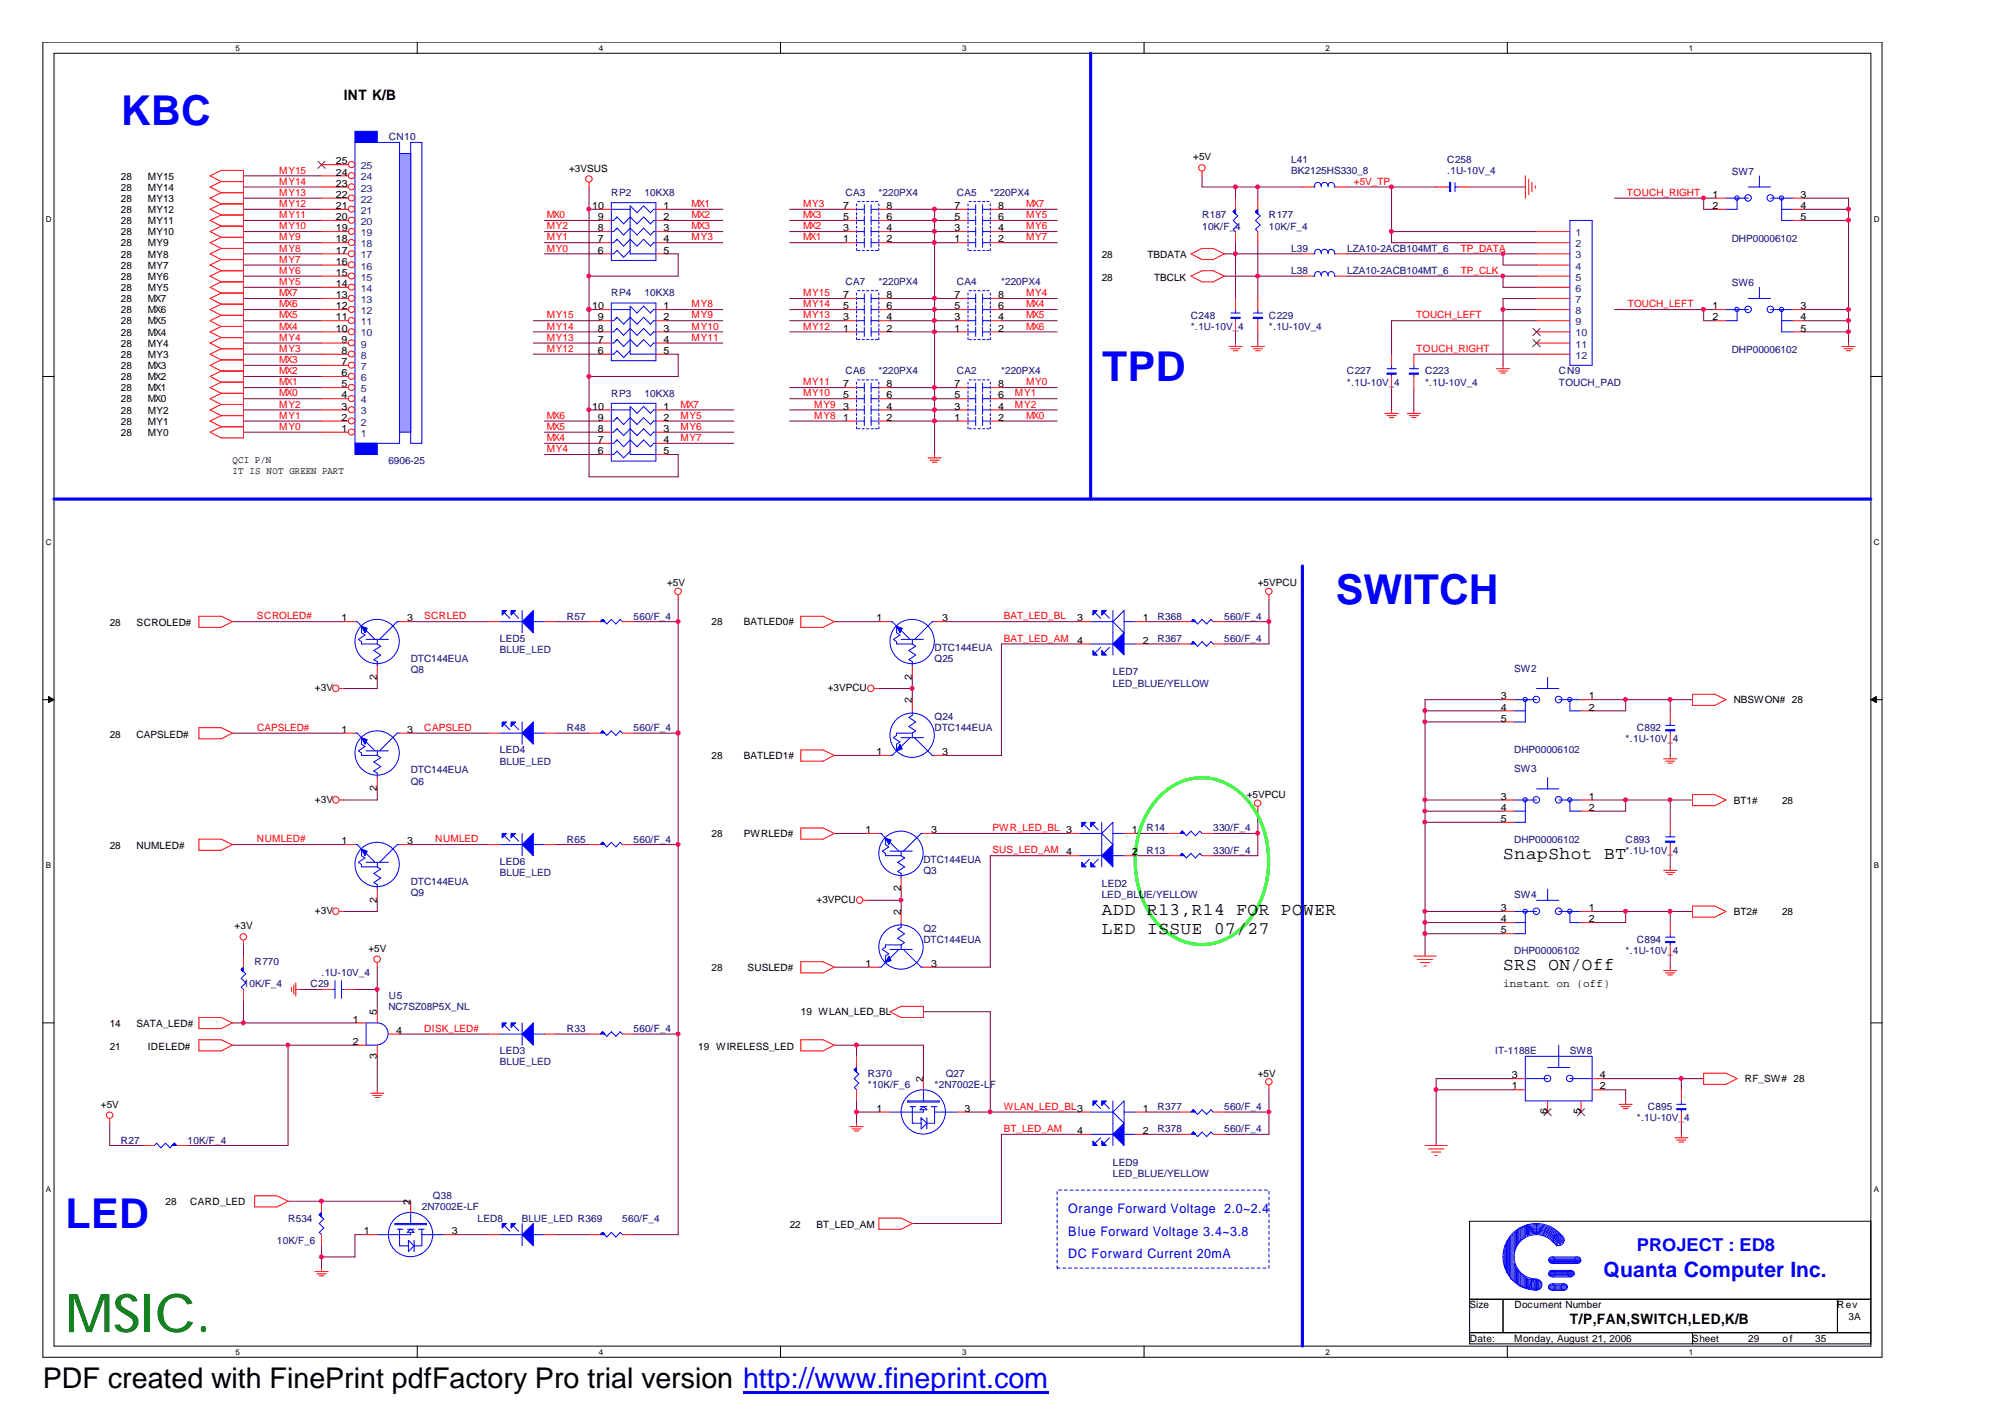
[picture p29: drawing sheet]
<svg xmlns="http://www.w3.org/2000/svg" width="297mm" height="210mm" viewBox="0 0 297 210" stroke-linecap="round" stroke-linejoin="round" font-family="sans-serif">
<defs><g id="words">
<text font-size="7.9" fill="#008000" x="9.7" y="197.3">MSIC.</text>
<g font-size="6.1" fill="#00f">
<text x="17.9" y="18.5">KBC</text>
<text x="163.2" y="56.5">TPD</text>
<text x="197.9" y="89.5">SWITCH</text>
<text x="9.7" y="182">LED</text>
</g>
<text font-size="4.2" x="6.3" y="205.7">PDF created with FinePrint pdfFactory Pro trial version http://www.fineprint.com</text>
<text font-size="3.1" fill="#00f" x="237.5" y="189.1">Quanta Computer Inc.</text>
<g font-size="2.6">
<text x="222.6" y="127.2">SnapShot BT</text>
<text x="163.2" y="135.5">ADD R13,R14 FOR POWER</text>
<text x="163.2" y="138.3">LED ISSUE 07/27</text>
<text x="222.6" y="143.7">SRS ON/Off</text>
</g>
<text font-size="2.6" fill="#00f" x="242.4" y="185.3">PROJECT : ED8</text>
<g font-size="2.1">
<text x="50.9" y="14.8">INT K/B</text>
<text x="232.5" y="196.1">T/P,FAN,SWITCH,LED,K/B</text>
</g>
<g font-size="1.9" fill="#00f">
<text x="158.2" y="179.7">Orange Forward Voltage 2.0~2.4</text>
<text x="158.2" y="183">Blue Forward Voltage 3.4~3.8</text>
<text x="158.2" y="186.3">DC Forward Current 20mA</text>
</g>
<text font-size="1.7" x="222.6" y="146.2">instant on (off)</text>
<g font-size="1.5" fill="#000080">
<text x="57.6" y="20.8">CN10</text>
<text x="90.6" y="29.1">RP2</text>
<text x="95.5" y="29.1">10KX8</text>
<text x="125.2" y="29.1">CA3</text>
<text x="130.1" y="29.1">*220PX4</text>
<text x="141.7" y="29.1">CA5</text>
<text x="146.7" y="29.1">*220PX4</text>
<text x="191.3" y="24.1">L41</text>
<text x="191.3" y="25.8">BK2125HS330_8</text>
<text x="214.4" y="24.1">C258</text>
<text x="214.4" y="25.8">.1U-10V_4</text>
<text x="256.5" y="25.9">SW7</text>
<text x="178.1" y="32.4">R187</text>
<text x="178.1" y="34">10K/F_4</text>
<text x="188" y="32.4">R177</text>
<text x="188" y="34">10K/F_4</text>
<text x="256.5" y="35.8">DHP00006102</text>
<text x="191.3" y="37.3">L39</text>
<text x="191.3" y="40.6">L38</text>
<text x="199.6" y="37.3">LZA10-2ACB104MT_6</text>
<text x="199.6" y="40.6">LZA10-2ACB104MT_6</text>
<text x="90.6" y="43.9">RP4</text>
<text x="95.5" y="43.9">10KX8</text>
<text x="125.2" y="42.3">CA7</text>
<text x="130.1" y="42.3">*220PX4</text>
<text x="141.7" y="42.3">CA4</text>
<text x="148.3" y="42.3">*220PX4</text>
<text x="176.4" y="47.2">C248</text>
<text x="188" y="47.2">C229</text>
<text x="256.5" y="42.4">SW6</text>
<text x="176.4" y="48.9">*.1U-10V_4</text>
<text x="188" y="48.9">*.1U-10V_4</text>
<text x="256.5" y="52.3">DHP00006102</text>
<text x="90.6" y="58.8">RP3</text>
<text x="95.5" y="58.8">10KX8</text>
<text x="125.2" y="55.5">CA6</text>
<text x="130.1" y="55.5">*220PX4</text>
<text x="141.7" y="55.5">CA2</text>
<text x="148.3" y="55.5">*220PX4</text>
<text x="199.5" y="55.5">C227</text>
<text x="199.5" y="57.1">*.1U-10V_4</text>
<text x="211.1" y="55.5">C223</text>
<text x="211.1" y="57.1">*.1U-10V_4</text>
<text x="230.9" y="55.5">CN9</text>
<text x="230.9" y="57.1">TOUCH_PAD</text>
<text x="57.5" y="68.7">6906-25</text>
<text x="74" y="95.1">LED5</text>
<text x="83.9" y="91.8">R57</text>
<text x="93.8" y="91.8">560/F_4</text>
<text x="171.4" y="91.8">R368</text>
<text x="171.4" y="95.1">R367</text>
<text x="181.3" y="91.8">560/F_4</text>
<text x="181.3" y="95.1">560/F_4</text>
<text x="60.8" y="99.7">Q8</text>
<text x="60.8" y="98.1">DTC144EUA</text>
<text x="74" y="96.7">BLUE_LED</text>
<text x="138.4" y="98.1">Q25</text>
<text x="138.4" y="96.4">DTC144EUA</text>
<text x="164.8" y="100">LED7</text>
<text x="164.8" y="101.7">LED_BLUE/YELLOW</text>
<text x="224.3" y="99.5">SW2</text>
<text x="138.4" y="106.7">Q24</text>
<text x="74" y="111.6">LED4</text>
<text x="74" y="113.3">BLUE_LED</text>
<text x="83.9" y="108.3">R48</text>
<text x="93.8" y="108.3">560/F_4</text>
<text x="138.4" y="108.3">DTC144EUA</text>
<text x="224.3" y="111.6">DHP00006102</text>
<text x="240.8" y="110">*.1U-10V_4</text>
<text x="242.4" y="108.3">C892</text>
<text x="60.8" y="116.2">Q6</text>
<text x="60.8" y="114.6">DTC144EUA</text>
<text x="224.3" y="114.4">SW3</text>
<text x="83.9" y="124.8">R65</text>
<text x="93.8" y="124.8">560/F_4</text>
<text x="169.8" y="123.2">R14</text>
<text x="179.7" y="123.2">330/F_4</text>
<text x="224.3" y="124.8">DHP00006102</text>
<text x="240.8" y="124.8">C893</text>
<text x="60.8" y="131.1">DTC144EUA</text>
<text x="74" y="128.1">LED6</text>
<text x="74" y="129.8">BLUE_LED</text>
<text x="136.8" y="129.4">Q3</text>
<text x="136.8" y="127.8">DTC144EUA</text>
<text x="163.2" y="131.4">LED2</text>
<text x="169.8" y="126.5">R13</text>
<text x="179.7" y="126.5">330/F_4</text>
<text x="240.8" y="126.5">*.1U-10V_4</text>
<text x="60.8" y="132.7">Q9</text>
<text x="163.2" y="133.1">LED_BLUE/YELLOW</text>
<text x="224.3" y="133.1">SW4</text>
<text x="37.7" y="143">R770</text>
<text x="136.8" y="138">Q2</text>
<text x="136.8" y="139.7">DTC144EUA</text>
<text x="224.3" y="141.3">DHP00006102</text>
<text x="240.8" y="141.3">*.1U-10V_4</text>
<text x="242.4" y="139.7">C894</text>
<text x="36.1" y="146.3">10K/F_4</text>
<text x="46" y="146.3">C29</text>
<text x="47.6" y="144.6">.1U-10V_4</text>
<text x="57.5" y="149.6">NC7SZ08P5X_NL</text>
<text x="57.6" y="147.9">U5</text>
<text x="83.9" y="152.9">R33</text>
<text x="93.8" y="152.9">560/F_4</text>
<text x="74" y="156.2">LED3</text>
<text x="74" y="157.8">BLUE_LED</text>
<text x="128.5" y="159.5">R370</text>
<text x="128.5" y="161.1">*10K/F_6</text>
<text x="138.4" y="161.1">*2N7002E-LF</text>
<text x="140.1" y="159.5">Q27</text>
<text x="221.5" y="156.2">IT-1188E</text>
<text x="232.5" y="156.2">SW8</text>
<text x="171.4" y="167.7">R378</text>
<text x="171.4" y="164.4">R377</text>
<text x="181.3" y="167.7">560/F_4</text>
<text x="181.3" y="164.4">560/F_4</text>
<text x="242.4" y="166.1">*.1U-10V_4</text>
<text x="244.1" y="164.4">C895</text>
<text x="17.9" y="169.4">R27</text>
<text x="27.8" y="169.4">10K/F_4</text>
<text x="164.8" y="172.7">LED9</text>
<text x="62.5" y="179.3">2N7002E-LF</text>
<text x="64.1" y="177.6">Q38</text>
<text x="164.8" y="174.3">LED_BLUE/YELLOW</text>
<text x="41" y="184.2">10K/F_6</text>
<text x="42.7" y="180.9">R534</text>
<text x="70.7" y="180.9">LED8</text>
<text x="77.3" y="180.9">BLUE_LED R369</text>
<text x="92.2" y="180.9">560/F_4</text>
</g>
<g font-size="1.5">
<text x="176.7" y="23.8">+5V</text>
<text x="17.9" y="28.3">28</text>
<text x="17.9" y="26.6">28</text>
<text x="17.9" y="29.9">28</text>
<text x="21.9" y="28.3">MY14</text>
<text x="21.9" y="26.6">MY15</text>
<text x="21.9" y="29.9">MY13</text>
<text x="49.7" y="26">24</text>
<text x="49.7" y="27.7">23</text>
<text x="49.7" y="29.3">22</text>
<text x="49.7" y="24.4">25</text>
<text x="84.3" y="25.4">+3VSUS</text>
<text x="253.7" y="29.3">1</text>
<text x="266.7" y="29.3">3</text>
<text x="17.9" y="34.9">28</text>
<text x="17.9" y="33.2">28</text>
<text x="17.9" y="31.6">28</text>
<text x="21.9" y="34.9">MY10</text>
<text x="21.9" y="33.2">MY11</text>
<text x="21.9" y="31.6">MY12</text>
<text x="49.7" y="31">21</text>
<text x="49.7" y="32.6">20</text>
<text x="49.7" y="34.3">19</text>
<text x="49.7" y="35.9">18</text>
<text x="87.7" y="31">10</text>
<text x="88.6" y="32.6">9</text>
<text x="88.6" y="34.3">8</text>
<text x="88.6" y="35.9">7</text>
<text x="98.3" y="35.9">4</text>
<text x="98.3" y="34.3">3</text>
<text x="98.3" y="32.6">2</text>
<text x="98.3" y="31">1</text>
<text x="124.9" y="35.9">1</text>
<text x="124.9" y="34.3">3</text>
<text x="124.9" y="32.6">5</text>
<text x="124.9" y="31">7</text>
<text x="131.3" y="35.9">2</text>
<text x="131.3" y="34.3">4</text>
<text x="131.3" y="32.6">6</text>
<text x="131.3" y="31">8</text>
<text x="141.4" y="35.9">1</text>
<text x="141.4" y="34.3">3</text>
<text x="141.4" y="32.6">5</text>
<text x="141.4" y="31">7</text>
<text x="147.8" y="35.9">2</text>
<text x="147.8" y="34.3">4</text>
<text x="147.8" y="32.6">6</text>
<text x="147.8" y="31">8</text>
<text x="253.7" y="31">2</text>
<text x="266.7" y="31">4</text>
<text x="266.7" y="32.6">5</text>
<text x="17.9" y="36.5">28</text>
<text x="17.9" y="41.5">28</text>
<text x="17.9" y="39.8">28</text>
<text x="17.9" y="38.2">28</text>
<text x="21.9" y="36.5">MY9</text>
<text x="21.9" y="41.5">MY6</text>
<text x="21.9" y="39.8">MY7</text>
<text x="21.9" y="38.2">MY8</text>
<text x="49.7" y="37.6">17</text>
<text x="49.7" y="39.2">16</text>
<text x="49.7" y="40.9">15</text>
<text x="88.6" y="37.6">6</text>
<text x="98.3" y="37.6">5</text>
<text x="163.2" y="38.3">28</text>
<text x="163.2" y="41.6">28</text>
<text x="170" y="38.3">TBDATA</text>
<text x="170.9" y="41.6">TBCLK</text>
<text x="17.9" y="44.8">28</text>
<text x="17.9" y="46.4">28</text>
<text x="17.9" y="43.1">28</text>
<text x="21.9" y="44.8">MX7</text>
<text x="21.9" y="46.4">MX6</text>
<text x="21.9" y="43.1">MY5</text>
<text x="49.7" y="42.5">14</text>
<text x="49.7" y="44.2">13</text>
<text x="49.7" y="45.8">12</text>
<text x="49.7" y="47.5">11</text>
<text x="87.7" y="45.8">10</text>
<text x="88.6" y="47.5">9</text>
<text x="98.3" y="47.5">2</text>
<text x="98.3" y="45.8">1</text>
<text x="124.9" y="47.5">3</text>
<text x="124.9" y="45.8">5</text>
<text x="124.9" y="44.2">7</text>
<text x="131.3" y="47.5">4</text>
<text x="131.3" y="45.8">6</text>
<text x="131.3" y="44.2">8</text>
<text x="141.4" y="47.5">3</text>
<text x="141.4" y="45.8">5</text>
<text x="141.4" y="44.2">7</text>
<text x="147.8" y="47.5">4</text>
<text x="147.8" y="45.8">6</text>
<text x="147.8" y="44.2">8</text>
<text x="253.7" y="45.8">1</text>
<text x="253.7" y="47.5">2</text>
<text x="266.7" y="45.8">3</text>
<text x="266.7" y="47.5">4</text>
<text x="17.9" y="49.7">28</text>
<text x="17.9" y="48.1">28</text>
<text x="17.9" y="51.4">28</text>
<text x="17.9" y="53">28</text>
<text x="21.9" y="49.7">MX4</text>
<text x="21.9" y="48.1">MX5</text>
<text x="21.9" y="51.4">MY4</text>
<text x="21.9" y="53">MY3</text>
<text x="49.7" y="49.1">10</text>
<text x="50.6" y="50.8">9</text>
<text x="50.6" y="52.4">8</text>
<text x="88.6" y="49.1">8</text>
<text x="88.6" y="50.8">7</text>
<text x="88.6" y="52.4">6</text>
<text x="98.3" y="50.8">4</text>
<text x="98.3" y="49.1">3</text>
<text x="98.3" y="52.4">5</text>
<text x="124.9" y="49.1">1</text>
<text x="131.3" y="49.1">2</text>
<text x="141.4" y="49.1">1</text>
<text x="147.8" y="49.1">2</text>
<text x="266.7" y="49.1">5</text>
<text x="17.9" y="58">28</text>
<text x="17.9" y="56.3">28</text>
<text x="17.9" y="59.6">28</text>
<text x="17.9" y="54.7">28</text>
<text x="21.9" y="58">MX1</text>
<text x="21.9" y="56.3">MX2</text>
<text x="21.9" y="59.6">MX0</text>
<text x="21.9" y="54.7">MX3</text>
<text x="50.6" y="54.1">7</text>
<text x="50.6" y="55.7">6</text>
<text x="50.6" y="57.4">5</text>
<text x="50.6" y="59">4</text>
<text x="124.9" y="59">5</text>
<text x="124.9" y="57.4">7</text>
<text x="131.3" y="59">6</text>
<text x="131.3" y="57.4">8</text>
<text x="141.4" y="59">5</text>
<text x="141.4" y="57.4">7</text>
<text x="147.8" y="59">6</text>
<text x="147.8" y="57.4">8</text>
<text x="17.9" y="62.9">28</text>
<text x="17.9" y="61.3">28</text>
<text x="17.9" y="64.6">28</text>
<text x="21.9" y="62.9">MY1</text>
<text x="21.9" y="61.3">MY2</text>
<text x="21.9" y="64.6">MY0</text>
<text x="50.6" y="60.7">3</text>
<text x="50.6" y="62.3">2</text>
<text x="50.6" y="64">1</text>
<text x="87.7" y="60.7">10</text>
<text x="88.6" y="62.3">9</text>
<text x="88.6" y="64">8</text>
<text x="88.6" y="65.6">7</text>
<text x="98.3" y="65.6">4</text>
<text x="98.3" y="64">3</text>
<text x="98.3" y="62.3">2</text>
<text x="98.3" y="60.7">1</text>
<text x="124.9" y="62.3">1</text>
<text x="124.9" y="60.7">3</text>
<text x="131.3" y="62.3">2</text>
<text x="131.3" y="60.7">4</text>
<text x="141.4" y="62.3">1</text>
<text x="141.4" y="60.7">3</text>
<text x="147.8" y="62.3">2</text>
<text x="147.8" y="60.7">4</text>
<text x="34.4" y="68.6">QCI P/N</text>
<text x="34.4" y="70.2">IT IS NOT GREEN PART</text>
<text x="88.6" y="67.3">6</text>
<text x="98.3" y="67.3">5</text>
<text x="98.8" y="86.8">+5V</text>
<text x="186.3" y="86.8">+5VPCU</text>
<text x="16.3" y="92.8">28</text>
<text x="20.2" y="92.8">SCROLED#</text>
<text x="50.6" y="92">1</text>
<text x="60.3" y="92">3</text>
<text x="105.4" y="92.6">28</text>
<text x="110.2" y="92.6">BATLED0#</text>
<text x="129.8" y="92">1</text>
<text x="139.6" y="92">3</text>
<text x="159.6" y="95.3">4</text>
<text x="159.6" y="92">3</text>
<text x="169.3" y="95.3">2</text>
<text x="169.3" y="92">1</text>
<text x="55.8" y="100.7" transform="rotate(-90 55.8 100.7)">2</text>
<text x="135.1" y="100.7" transform="rotate(-90 135.1 100.7)">2</text>
<text x="46.7" y="102.4">+3V</text>
<text x="122.6" y="102.4">+3VPCU</text>
<text x="135.1" y="104.2" transform="rotate(-90 135.1 104.2)">2</text>
<text x="222.3" y="103.6">3</text>
<text x="222.3" y="105.3">4</text>
<text x="222.3" y="106.9">5</text>
<text x="235.3" y="103.6">1</text>
<text x="235.3" y="105.3">2</text>
<text x="256.8" y="104.2">NBSWON# 28</text>
<text x="16.3" y="109.3">28</text>
<text x="20.2" y="109.3">CAPSLED#</text>
<text x="50.6" y="108.6">1</text>
<text x="60.3" y="108.6">3</text>
<text x="105.4" y="112.5">28</text>
<text x="110.2" y="112.5">BATLED1#</text>
<text x="129.8" y="111.9">1</text>
<text x="139.6" y="111.9">3</text>
<text x="46.7" y="118.9">+3V</text>
<text x="55.8" y="117.2" transform="rotate(-90 55.8 117.2)">2</text>
<text x="184.7" y="118.2">+5VPCU</text>
<text x="222.3" y="118.5">3</text>
<text x="235.3" y="118.5">1</text>
<text x="256.8" y="119.1">BT1#</text>
<text x="264" y="119.1">28</text>
<text x="16.3" y="125.8">28</text>
<text x="20.2" y="125.8">NUMLED#</text>
<text x="50.6" y="125.1">1</text>
<text x="60.3" y="125.1">3</text>
<text x="105.4" y="124">28</text>
<text x="110.2" y="124">PWRLED#</text>
<text x="128.2" y="123.4">1</text>
<text x="137.9" y="123.4">3</text>
<text x="167.6" y="123.4">1</text>
<text x="222.3" y="120.1">4</text>
<text x="222.3" y="121.8">5</text>
<text x="235.3" y="120.1">2</text>
<text x="157.9" y="126.7">4</text>
<text x="167.6" y="126.7">2</text>
<text x="34.8" y="137.7">+3V</text>
<text x="46.7" y="135.4">+3V</text>
<text x="55.8" y="133.7" transform="rotate(-90 55.8 133.7)">2</text>
<text x="120.9" y="133.7">+3VPCU</text>
<text x="133.4" y="135.5" transform="rotate(-90 133.4 135.5)">2</text>
<text x="133.4" y="132.1" transform="rotate(-90 133.4 132.1)">2</text>
<text x="222.3" y="135">3</text>
<text x="222.3" y="136.6">4</text>
<text x="235.3" y="135">1</text>
<text x="235.3" y="136.6">2</text>
<text x="256.8" y="135.6">BT2#</text>
<text x="264" y="135.6">28</text>
<text x="54.6" y="141">+5V</text>
<text x="105.4" y="143.8">28</text>
<text x="110.7" y="143.8">SUSLED#</text>
<text x="128.2" y="143.2">1</text>
<text x="137.9" y="143.2">3</text>
<text x="222.3" y="138.3">5</text>
<text x="16.3" y="152.2">14</text>
<text x="16.3" y="155.5">21</text>
<text x="20.2" y="152.2">SATA_LED#</text>
<text x="21.9" y="155.5">IDELED#</text>
<text x="52.2" y="151.5">1</text>
<text x="52.2" y="154.8">2</text>
<text x="55.8" y="150.4" transform="rotate(-90 55.8 150.4)">5</text>
<text x="58.7" y="153.1">4</text>
<text x="103.4" y="155.5">19 WIRELESS_LED</text>
<text x="118.6" y="150.4">19 WLAN_LED_BL</text>
<text x="55.8" y="156.8" transform="rotate(-90 55.8 156.8)">3</text>
<text x="136.7" y="160.3" transform="rotate(-90 136.7 160.3)">2</text>
<text x="186.3" y="159.5">+5V</text>
<text x="223.9" y="161.4">1</text>
<text x="223.9" y="159.7">3</text>
<text x="237" y="161.4">2</text>
<text x="237" y="159.7">4</text>
<text x="258.4" y="160.3">RF_SW# 28</text>
<text x="14.9" y="164.1">+5V</text>
<text x="129.8" y="164.7">1</text>
<text x="142.9" y="164.7">3</text>
<text x="159.6" y="168">4</text>
<text x="169.3" y="168">2</text>
<text x="169.3" y="164.7">1</text>
<text x="229.2" y="165.1" transform="rotate(-90 229.2 165.1)">6</text>
<text x="234.1" y="165.1" transform="rotate(-90 234.1 165.1)">5</text>
<text x="24.5" y="178.5">28</text>
<text x="28.2" y="178.5">CARD_LED</text>
<text x="60.8" y="178.4" transform="rotate(-90 60.8 178.4)">2</text>
<text x="53.9" y="182.9">1</text>
<text x="66.9" y="182.9">3</text>
<text x="117" y="181.9">22</text>
<text x="120.9" y="181.9">BT_LED_AM</text>
<text x="217.7" y="193.8">Size</text>
<text x="224.3" y="193.8">Document Number</text>
<text x="272.1" y="193.8">Rev</text>
<text x="273.8" y="195.5">3A</text>
<text x="217.7" y="198.8">Date:</text>
<text x="224.3" y="198.8">Monday, August 21, 2006</text>
<text x="250.7" y="198.8">Sheet</text>
<text x="259" y="198.8">29</text>
<text x="264" y="198.8">of</text>
<text x="268.9" y="198.8">35</text>
</g>
<g font-size="1.5" fill="#f00">
<text x="41.4" y="27.4">MY14</text>
<text x="41.4" y="29">MY13</text>
<text x="41.4" y="25.7">MY15</text>
<text x="200.5" y="27.4">+5V_TP</text>
<text x="241" y="29">TOUCH_RIGHT</text>
<text x="41.4" y="30.7">MY12</text>
<text x="41.4" y="32.3">MY11</text>
<text x="41.4" y="35.6">MY9</text>
<text x="41.4" y="34">MY10</text>
<text x="81" y="32.3">MX0</text>
<text x="81" y="35.6">MY1</text>
<text x="81" y="34">MY2</text>
<text x="102.4" y="35.6">MY3</text>
<text x="102.4" y="30.7">MX1</text>
<text x="102.4" y="32.3">MX2</text>
<text x="102.4" y="34">MX3</text>
<text x="119" y="30.7">MY3</text>
<text x="119" y="35.6">MX1</text>
<text x="119" y="34">MX2</text>
<text x="119" y="32.3">MX3</text>
<text x="152" y="35.6">MY7</text>
<text x="152" y="34">MY6</text>
<text x="152" y="32.3">MY5</text>
<text x="152" y="30.7">MX7</text>
<text x="41.4" y="38.9">MY7</text>
<text x="41.4" y="40.6">MY6</text>
<text x="41.4" y="37.3">MY8</text>
<text x="81" y="37.3">MY0</text>
<text x="216.4" y="40.6">TP_CLK</text>
<text x="216.4" y="37.3">TP_DATA</text>
<text x="41.4" y="42.2">MY5</text>
<text x="41.4" y="47.2">MX5</text>
<text x="41.4" y="45.5">MX6</text>
<text x="41.4" y="43.9">MX7</text>
<text x="81" y="47.2">MY15</text>
<text x="102.4" y="45.5">MY8</text>
<text x="102.4" y="47.2">MY9</text>
<text x="119" y="45.5">MY14</text>
<text x="119" y="47.2">MY13</text>
<text x="119" y="43.9">MY15</text>
<text x="152" y="45.5">MX4</text>
<text x="152" y="47.2">MX5</text>
<text x="152" y="43.9">MY4</text>
<text x="209.8" y="47.2">TOUCH_LEFT</text>
<text x="241.1" y="45.5">TOUCH_LEFT</text>
<text x="41.4" y="48.8">MX4</text>
<text x="41.4" y="52.1">MY3</text>
<text x="41.4" y="53.8">MX3</text>
<text x="41.4" y="50.5">MY4</text>
<text x="81" y="50.5">MY13</text>
<text x="81" y="52.1">MY12</text>
<text x="81" y="48.8">MY14</text>
<text x="102.4" y="48.8">MY10</text>
<text x="102.4" y="50.5">MY11</text>
<text x="119" y="48.8">MY12</text>
<text x="152" y="48.8">MX6</text>
<text x="209.8" y="52.1">TOUCH_RIGHT</text>
<text x="41.4" y="57.1">MX1</text>
<text x="41.4" y="55.4">MX2</text>
<text x="41.4" y="58.7">MX0</text>
<text x="119" y="58.7">MY10</text>
<text x="119" y="57.1">MY11</text>
<text x="150.3" y="58.7">MY1</text>
<text x="152" y="57.1">MY0</text>
<text x="41.4" y="60.4">MY2</text>
<text x="41.4" y="63.7">MY0</text>
<text x="41.4" y="62">MY1</text>
<text x="81" y="65.3">MX4</text>
<text x="81" y="63.7">MX5</text>
<text x="81" y="62">MX6</text>
<text x="100.8" y="65.3">MY7</text>
<text x="100.8" y="62">MY5</text>
<text x="100.8" y="63.7">MY6</text>
<text x="100.8" y="60.4">MX7</text>
<text x="120.6" y="62">MY8</text>
<text x="120.6" y="60.4">MY9</text>
<text x="150.3" y="60.4">MY2</text>
<text x="152" y="62">MX0</text>
<text x="81" y="67">MY4</text>
<text x="38.1" y="91.8">SCROLED#</text>
<text x="62.8" y="91.8">SCRLED</text>
<text x="148.7" y="91.8">BAT_LED_BL</text>
<text x="148.7" y="95.1">BAT_LED_AM</text>
<text x="38.1" y="108.3">CAPSLED#</text>
<text x="62.8" y="108.3">CAPSLED</text>
<text x="38.1" y="124.8">NUMLED#</text>
<text x="64.5" y="124.8">NUMLED</text>
<text x="147" y="123.1">PWR_LED_BL 3</text>
<text x="147" y="126.4">SUS_LED_AM</text>
<text x="62.8" y="152.8">DISK_LED#</text>
<text x="148.7" y="167.7">BT_LED_AM</text>
<text x="148.7" y="164.4">WLAN_LED_BL3</text>
</g>
<g font-size="1.5" fill="#004080">
<text x="53.4" y="26.7">24</text>
<text x="53.4" y="28.4">23</text>
<text x="53.4" y="25.1">25</text>
<text x="53.4" y="30">22</text>
<text x="53.4" y="31.7">21</text>
<text x="53.4" y="33.3">20</text>
<text x="53.4" y="35">19</text>
<text x="233.4" y="35">1</text>
<text x="53.4" y="36.6">18</text>
<text x="53.4" y="38.3">17</text>
<text x="53.4" y="39.9">16</text>
<text x="53.4" y="41.6">15</text>
<text x="233.4" y="41.6">5</text>
<text x="233.4" y="39.9">4</text>
<text x="233.4" y="38.3">3</text>
<text x="233.4" y="36.6">2</text>
<text x="53.4" y="43.2">14</text>
<text x="53.4" y="44.9">13</text>
<text x="53.4" y="46.5">12</text>
<text x="233.4" y="46.5">8</text>
<text x="233.4" y="44.9">7</text>
<text x="233.4" y="43.2">6</text>
<text x="53.4" y="48.2">11</text>
<text x="53.4" y="49.8">10</text>
<text x="53.4" y="51.5">9</text>
<text x="53.4" y="53.1">8</text>
<text x="233.4" y="53.1">12</text>
<text x="233.4" y="48.2">9</text>
<text x="233.4" y="51.5">11</text>
<text x="233.4" y="49.8">10</text>
<text x="53.4" y="54.8">7</text>
<text x="53.4" y="56.4">6</text>
<text x="53.4" y="58.1">5</text>
<text x="53.4" y="59.7">4</text>
<text x="53.4" y="61.4">3</text>
<text x="53.4" y="63">2</text>
<text x="53.4" y="64.7">1</text>
</g>
<g font-size="1.2">
<text x="34.9" y="7.5">5</text>
<text x="88.7" y="7.5">4</text>
<text x="142.5" y="7.5">3</text>
<text x="196.3" y="7.5">2</text>
<text x="250.1" y="7.5">1</text>
<text x="6.8" y="32.9">D</text>
<text x="277.5" y="32.9">D</text>
<text x="6.8" y="80.7">C</text>
<text x="277.5" y="80.7">C</text>
<text x="6.8" y="128.6">B</text>
<text x="277.5" y="128.6">B</text>
<text x="6.8" y="176.5">A</text>
<text x="277.5" y="176.5">A</text>
<text x="34.9" y="200.7">5</text>
<text x="88.7" y="200.7">4</text>
<text x="142.5" y="200.7">3</text>
<text x="196.3" y="200.7">2</text>
<text x="250.1" y="200.7">1</text>
</g>
</g></defs>
<g fill="none" stroke="#000" stroke-width=".15">
<path d="M6.3 6.2h272.5v194.9h-272.5zM8 7.9h269.1v191.5h-269.1zM61.8 6.2v1.7M115.6 6.2v1.7M169.5 6.2v1.7M223.3 6.2v1.7M6.3 55.8h1.7M277.1 55.8h1.7M6.3 103.6h1.7M277.1 103.6h1.7M6.3 151.5h1.7M277.1 151.5h1.7"/>
<path d="M61.8 199.4v1.7M115.6 199.4v1.7M169.5 199.4v1.7M217.7 180.9h59.4v11.6h-59.4zM217.7 192.5h4.9v4.9h-4.9zM217.7 197.4h33v1.7h-33zM222.6 192.5h49.6v4.9h-49.6zM223.3 199.4v1.7M250.7 197.4h26.4v1.7h-26.4zM272.2 192.5h4.9v4.9h-4.9z"/>
</g>
<g fill="#000" stroke="#000" stroke-width=".15">
<path d="M7.2 103.2l.8 .4-.8 .5z" fill-rule="evenodd"/>
<path d="M277.1 103.6l.8-.4v.9z" fill-rule="evenodd"/>
</g>
<g fill="none" stroke="#800040" stroke-width=".15">
<path d="M36.1 37.6h11.5M36.1 31h11.5M36.1 36h11.5M36.1 34.3h11.5M36.1 32.7h11.5M36.1 27.7h11.5M36.1 29.4h11.5M36.1 39.3h11.5M36.1 26h11.5M80.6 37.6h8.3M80.6 36h8.3M80.6 34.3h8.3"/>
<path d="M80.6 32.7h8.3M87.2 27.7v42.9h13.3v-3.3h-1.7M87.2 31h1.7M98.8 37.6h1.7v3.3h-13.3M98.8 31h8.3M98.8 36h8.3M98.8 34.3h8.3M98.8 32.7h8.3M117 31h8.2M117 36h8.2M117 34.3h8.2M117 32.7h8.2"/>
<path d="M131.8 31h9.9M131.8 36h9.9M131.8 34.3h9.9M131.8 32.7h9.9M138.4 31v36.3M148.3 31h8.3M148.3 36h8.3M148.3 34.3h8.3M148.3 32.7h8.3M178.1 26v1.7h14.8M181.4 37.6h11.5M183 27.7v1.7"/>
<path d="M183 36v8.2M186.3 27.7v1.7M186.3 36v8.2M199.5 37.6h28.1M199.5 27.7h13.2M206.1 27.7v8.3h21.5M206.1 34.3h21.5M217.7 27.7h8.2M222.6 37.6v1.7h5M239.1 29.4h14.9M252.3 29.4v1.6h1.7M267.2 31h6.6"/>
<path d="M267.2 32.7h6.6M267.2 29.4h6.6v21.4M36.1 52.5h11.5M36.1 45.9h11.5M36.1 47.5h11.5M36.1 49.2h11.5M36.1 55.8h11.5M36.1 40.9h11.5M36.1 44.2h11.5M36.1 50.8h11.5M36.1 42.6h11.5M36.1 57.4h11.5"/>
<path d="M36.1 59.1h11.5M36.1 54.1h11.5M79 52.5h9.9M79 47.5h9.9M79 49.2h9.9M79 50.8h9.9M87.2 45.9h1.7M98.8 52.5h1.7v3.3h-13.3M98.8 45.9h8.3M98.8 47.5h8.3M98.8 49.2h8.3M98.8 50.8h8.3"/>
<path d="M117 45.9h8.2M117 47.5h8.2M117 49.2h8.2M117 44.2h8.2M117 57.4h8.2M117 59.1h8.2M131.8 45.9h9.9M131.8 47.5h9.9M131.8 49.2h9.9M131.8 44.2h9.9M131.8 57.4h9.9M131.8 59.1h9.9"/>
<path d="M148.3 45.9h8.3M148.3 47.5h8.3M148.3 49.2h8.3M148.3 44.2h8.3M148.3 57.4h8.3M148.3 59.1h8.3M181.4 40.9h11.5M183 49.2v1.6M186.3 49.2v1.6M199.5 40.9h28.1M206.1 57.4v3.3M209.4 52.5h18.2"/>
<path d="M209.4 57.4v3.3M222.6 45.9h5M222.6 40.9v1.7h5M227.6 47.5h-21.5v5M227.6 44.2h-5v9.9M239.1 45.9h14.9M252.3 45.9v1.6h1.7M267.2 45.9h6.6M267.2 47.5h6.6M267.2 49.2h6.6M36.1 60.7h11.5M36.1 62.4h11.5"/>
<path d="M36.1 64h11.5M80.6 67.3h8.3M80.6 65.7h8.3M80.6 62.4h8.3M80.6 64h8.3M87.2 60.7h1.7M98.8 60.7h9.9M98.8 65.7h9.9M98.8 62.4h9.9M98.8 64h9.9M117 60.7h8.2M117 62.4h8.2"/>
<path d="M131.8 60.7h9.9M131.8 62.4h9.9M148.3 60.7h8.3M148.3 62.4h8.3M34.4 92.1h16.5M60.8 92.1h11.6M82.3 92.1h4.9M93.9 92.1h6.6M100.5 88.8v94.1h-6.6M123.6 92.1h6.6M140.1 92.1h19.8M159.9 95.4h-11.6v16.5h-8.2"/>
<path d="M169.8 92.1h5M169.8 95.4h5M181.4 92.1h6.6M188 88.8v6.6h-6.6M34.4 108.6h16.5M55.9 100.3v1.7h-5M55.9 116.9v1.6h-5M60.8 108.6h11.6M82.3 108.6h4.9M93.9 108.6h6.6M123.6 111.9h6.6M130.2 102h4.9"/>
<path d="M135.1 100.3v3.3M211.1 105.3h11.5M211.1 118.5h11.5M211.1 106.9h11.5M222.6 103.6h-11.5v38M235.8 103.6h14.9M235.8 118.5h14.9M240.8 103.6v1.7h-5M240.8 118.5v1.7h-5M247.4 103.6v1.7M247.4 110.3v1.6M247.4 118.5v3.3"/>
<path d="M34.4 125.1h16.5M36.1 140v1.6M55.9 133.4v1.6h-5M60.8 125.1h11.6M82.3 125.1h4.9M93.9 125.1h6.6M123.6 123.5h4.9M128.5 133.4h5M133.5 131.7v3.3M138.4 123.5h19.8M158.2 126.8h-11.5v16.5h-8.3M168.1 123.5h5"/>
<path d="M168.1 126.8h5M179.7 123.5h6.6M186.3 120.2v6.6h-6.6M211.1 120.2h11.5M211.1 135h11.5M211.1 136.7h11.5M211.1 138.3h11.5M211.1 121.8h11.5M235.8 135h14.9M240.8 135v1.7h-5M247.4 126.8v1.6M247.4 135v1.7"/>
<path d="M34.4 154.8h18.2M34.4 151.5h18.2M36.1 148.2v3.3M42.7 154.8v14.9h-14.9M44.3 146.6h3.3M52.6 146.6h3.3M55.9 143.3v6.6M55.9 156.5v4.9M59.2 153.2h13.2M82.3 153.2h4.9M93.9 153.2h6.6M123.6 143.3h4.9"/>
<path d="M123.6 154.8h13.2v5M126.9 154.8v1.7M136.8 149.9h9.9v14.8M224.3 159.8h-11.6v9.9M237.5 159.8h14.8M247.4 141.6v1.7M249 159.8v1.6M16.3 166.4v3.3h4.9M42.7 177.9h18.1M126.9 164.7h3.3M126.9 163.1v3.3M143.4 164.7h16.5"/>
<path d="M159.9 168h-11.6v13.2h-13.2M169.8 164.7h5M169.8 168h5M181.4 164.7h6.6M188 161.4v6.6h-6.6M212.7 161.4h11.6M237.5 161.4h3.3v1.7M249 166.4v1.6M47.6 184.5v3.3M54.2 182.9h-1.6v3.3h-5M67.4 182.9h5M82.3 182.9h4.9"/>
</g>
<g fill="none" stroke="#f00" stroke-width=".15">
<path d="M32.8 36.8h3.3M32.8 38.5h3.3M32.8 26.9l-1.7-.9 1.7-.8h3.3v39.7h-3.3l-1.7-.9 1.7-.8M32.8 35.2h3.3M32.8 35.2l-1.7 .8 1.7 .8M32.8 38.5l-1.7 .8 1.7 .8M32.8 36.8l-1.7 .8 1.7 .9M32.8 33.5h3.3M32.8 33.5l-1.7 .8 1.7 .9M32.8 26.9h3.3M32.8 26.9l-1.7 .8 1.7 .8M32.8 28.5h3.3"/>
<path d="M32.8 31.8h3.3M32.8 31.8l-1.7 .9 1.7 .8M32.8 30.2h3.3M32.8 30.2l-1.7 .8 1.7 .8M32.8 28.5l-1.7 .9 1.7 .8M87.2 27v.7M176.4 37.6l1.7-.8h1.6l1.7 .8-1.7 .9h-1.6zM178.1 25.4v.6M192.9 37.6h1.7M197.9 37.6h1.6M212.7 27.7h1.7M216 27.7h1.7"/>
<path d="M225.9 26v3.4M226.4 26.6v2.2M226.9 27v1.4M227.4 27.5v.4M254 29.4h1.7M254 31h1.7M265.6 29.4h1.6M265.6 31h1.6M265.6 32.7h1.6M32.8 40.1h3.3M32.8 41.8h3.3M32.8 43.4h3.3"/>
<path d="M32.8 43.4l-1.7 .8 1.7 .9M32.8 45.1h3.3M32.8 56.6h3.3M32.8 56.6l-1.7 .8 1.7 .9M32.8 58.3h3.3M32.8 48.4h3.3M32.8 48.4l-1.7 .8 1.7 .8M32.8 50h3.3M32.8 55h3.3M32.8 55l-1.7 .8 1.7 .8M32.8 45.1l-1.7 .8 1.7 .8M32.8 46.7h3.3"/>
<path d="M32.8 58.3l-1.7 .8 1.7 .8M32.8 59.9h3.3M32.8 53.3h3.3M32.8 53.3l-1.7 .8 1.7 .9M32.8 46.7l-1.7 .8 1.7 .9M32.8 50l-1.7 .8 1.7 .9M32.8 51.7h3.3M32.8 51.7l-1.7 .8 1.7 .8M32.8 41.8l-1.7 .8 1.7 .8M32.8 40.1l-1.7 .8 1.7 .9M32.8 59.9l-1.7 .8 1.7 .9M125.2 59.1h1.7"/>
<path d="M125.2 57.4h1.7M130.2 59.1h1.6M130.2 57.4h1.6M176.4 40.9l1.7-.8h1.6l1.7 .8-1.7 .9h-1.6zM182 51.3h2M182.3 51.7h1.4M182.7 52h.6M183 50.8v.5M185.3 51.3h2M185.6 51.7h1.4M186 52h.6M186.3 50.8v.5"/>
<path d="M192.9 40.9h1.7M197.9 40.9h1.6M221.7 54.6h1.9M222 55h1.3M222.3 55.3h.7M222.6 54.1v.5M272.8 51.3h2M273.1 51.7h1.4M273.5 52h.7M273.8 50.8v.5M32.8 61.6h3.3M32.8 61.6l-1.7 .8 1.7 .8"/>
<path d="M32.8 63.2h3.3M125.2 62.4h1.7M125.2 60.7h1.7M130.2 62.4h1.6M130.2 60.7h1.6M137.5 67.8h1.9M137.8 68.2h1.3M138.1 68.5h.7M138.4 67.3v.5M205.1 61.2h2M205.4 61.6h1.4M205.8 61.9h.7"/>
<path d="M206.1 60.7v.5M208.4 61.2h2M208.7 61.6h1.4M209.1 61.9h.7M209.4 60.7v.5M29.5 91.3h3.3l1.6 .8-1.6 .8h-3.3zM100.5 88.1v.7M118.6 91.3h3.3l1.7 .8-1.7 .8h-3.3zM188 88.1v.7M29.5 107.8h3.3l1.6 .8-1.6 .8h-3.3zM50.2 102h.7M50.2 118.5h.7"/>
<path d="M72.4 108.6h1.6M80.6 108.6h1.7M118.6 111.1h3.3l1.7 .8-1.7 .8h-3.3zM129.5 102h.7M186.3 119.5v.7M246.4 112.4h2M246.7 112.7h1.4M247.1 113h.6M247.4 111.9v.5M250.7 102.8h3.3l1.7 .8-1.7 .9h-3.3zM250.7 117.7h3.3l1.7 .8-1.7 .9h-3.3zM29.5 124.3h3.3l1.6 .8-1.6 .9h-3.3z"/>
<path d="M36.1 139.3v.7M50.2 135h.7M87.2 125.1h1.7M92.2 125.1h1.7M118.6 122.7h3.3l1.7 .8-1.7 .8h-3.3zM127.8 133.4h.7M173.1 126.8h1.7M173.1 123.5h1.7M178.1 126.8h1.6M178.1 123.5h1.6M246.4 128.9h2M246.7 129.3h1.4"/>
<path d="M247.1 129.6h.6M247.4 128.4v.5M247.4 136.7v1.6M247.4 140v1.6M250.7 134.2h3.3l1.7 .8-1.7 .9h-3.3zM29.5 154h3.3l1.6 .8-1.6 .9h-3.3zM29.5 150.7h3.3l1.6 .8-1.6 .9h-3.3zM36.1 141.6v1.7M36.1 146.6v1.6M43.2 146.2v.7M43.5 145.9v1.3M43.8 146.6h.5"/>
<path d="M43.8 145.6v1.9M55.9 142.6v.7M118.6 142.5h3.3l1.7 .8-1.7 .8h-3.3zM118.6 154h3.3l1.7 .8-1.7 .9h-3.3zM131.8 149.9l1.7-.8h3.3v1.6h-3.3zM209.4 141.6h3.3M209.9 142.1h2.3M210.4 142.6h1.4M210.9 143.1h.3M246.4 143.8h2M246.7 144.1h1.4M247.1 144.4h.6"/>
<path d="M247.4 143.3v.5M252.3 159h3.4l1.6 .8-1.6 .8h-3.4zM16.3 165.7v.7M37.7 177.1h3.3l1.7 .8-1.7 .9h-3.3zM54.9 161.9h2M55.2 162.3h1.4M55.5 162.6h.7M55.9 161.4v.5M125.9 166.9h1.9M126.2 167.2h1.4M126.5 167.5h.7M126.9 166.4v.5"/>
<path d="M159.9 168h1.6M159.9 164.7h1.6M168.1 168h1.7M168.1 164.7h1.7M188 160.8v.6M211.1 169.7h3.3M211.6 170.2h2.3M212 170.7h1.4M212.6 171.2h.3M239.8 163.6h2M240.1 163.9h1.4M240.5 164.2h.6"/>
<path d="M240.8 163.1v.5M248.1 168.5h1.9M248.4 168.9h1.3M248.7 169.2h.7M249 161.4v1.7M249 164.7v1.7M249 168v.5M46.7 188.4h1.9M46.9 188.7h1.4M47.3 189h.7M47.6 187.8v.6M130.2 180.4h3.3l1.6 .8-1.6 .9h-3.3z"/>
<circle cx="87.2" cy="26.5" r=".48"/>
<circle cx="178" cy="24.9" r=".48"/>
<circle cx="100.4" cy="87.6" r=".48"/>
<circle cx="187.9" cy="87.6" r=".48"/>
<circle cx="49.7" cy="102" r=".48"/>
<circle cx="49.7" cy="118.5" r=".48"/>
<circle cx="129" cy="102" r=".48"/>
<circle cx="186.3" cy="119" r=".48"/>
<circle cx="36.1" cy="138.8" r=".48"/>
<circle cx="49.7" cy="135" r=".48"/>
<circle cx="127.3" cy="133.3" r=".48"/>
<circle cx="55.9" cy="142.1" r=".48"/>
<circle cx="16.2" cy="165.2" r=".48"/>
<circle cx="187.9" cy="160.2" r=".48"/>
</g>
<path d="M161.5 7.9v66M8 73.9h269.1M192.9 83.8v115.6" fill="none" stroke="#00f" stroke-width=".47"/>
<path d="M156.6 176.3h31.4v11.5h-31.4z" fill="none" stroke="#00f" stroke-width=".15" stroke-dasharray=".4"/>
<path d="M171.8 117.9a8.4 8.4 0 0 1 12.4 0 14.4 14.4 0 0 1 0 19.3 8.5 8.5 0 0 1-13.2-.9 14.7 14.7 0 0 1 0-17.5z" fill="none" stroke="#0f0" stroke-width=".47"/>
<g fill="none" stroke="#00f" stroke-width=".15">
<path d="M52.6 21.1h6.6v44.6h-6.6zM60.8 21.1h1.7v44.6h-1.7zM195.7 37.4a.49 .49 0 0 0-.6-.5 .49 .49 0 0 0-.4 .7h-.1M196.7 37.4a.5 .5 0 0 0-.6-.5 .5 .5 0 0 0-.4 .7M197.7 37.4a.48 .48 0 0 0-.6-.5 .48 .48 0 0 0-.4 .7M197.7 37.4v.2h.2M214.4 27.7h.3M215.5 27.7h.5M215.5 27v1.4M255.7 29.4h3.3M257.3 29.4v1.6h-1.6M259 27.7h3.3"/>
<path d="M260.6 26v1.7M262.3 29.4h3.3M263.9 31h1.7M263.9 29.4v3.3h1.7M126.9 59.1h1.1M126.9 57.4h1.1M126.9 56.6v.3M126.9 57.2v.4M126.9 57.9v.4M126.9 58.6v.3M126.9 59.2v.4M126.9 59.9v.3"/>
<path d="M127 56.3h.4M127.7 56.3h.3M128 56.7v1.4M128 58.4v1.3M128.4 56.3h.3M129 59.1h1.2M129 57.4h1.2M129 56.7v1.4M129 58.4v1.3M129 56.3h.4M129.7 56.3h.3M130.2 56.6v.3"/>
<path d="M130.2 57.2v.4M130.2 57.9v.4M130.2 58.6v.3M130.2 59.2v.4M130.2 59.9v.3M195.7 40.7a.49 .49 0 0 0-.6-.5 .49 .49 0 0 0-.4 .7h-.1M196.7 40.7a.5 .5 0 0 0-.6-.5 .5 .5 0 0 0-.4 .7M197.7 40.7a.48 .48 0 0 0-.6-.5 .48 .48 0 0 0-.4 .7M197.7 40.7v.2h.2M126.9 62.4h1.1M126.9 60.7h1.1M126.9 60.6v.3"/>
<path d="M126.9 61.2v.4M126.9 61.9v.3M126.9 62.5v.4M126.9 63.2v.3M127 63.5h.4M127.7 63.5h.3M128 60v1.4M128 61.7v1.3M128.4 63.5h.3M129 62.4h1.2M129 60.7h1.2M129 60v1.4"/>
<path d="M129 61.7v1.3M129 63.5h.4M129.7 63.5h.3M130.2 60.6v.3M130.2 61.2v.4M130.2 61.9v.3M130.2 62.5v.4M130.2 63.2v.3M74 108.6h3.3M74.7 107.3l.8 .8M76 107.3l.8 .8M77.3 106.9v3.4"/>
<path d="M79 108.6h1.6M88.9 125.1l.3-.3 .7 .6 .7-.6 .6 .6 .7-.6 .3 .3M174.8 126.8l.3-.4 .6 .7 .7-.7 .7 .7 .6-.7 .4 .4M174.8 123.5l.3-.4 .6 .7 .7-.7 .7 .7 .6-.7 .4 .4M246.7 138.8h1.4M247.4 138.3v.5M247.4 139.6v.4M36.1 143.3l-.4 .3 .7 .6-.7 .7 .7 .7-.7 .6 .4 .4M161.5 164.7h3.3M161.5 168h3.3M162.2 163.4l.8 .8M163 168.5l-.8 .8"/>
<path d="M163.5 163.4l.8 .8M164.3 168.5l-.8 .8M164.8 163.1v6.6M166.5 163.1v3.3l-1.7-1.7zM166.5 164.7h1.6M166.5 168h1.6M248.4 163.6h1.3M249 163.1v.5M249 164.4v.3"/>
<circle cx="257.3" cy="29.3" r=".32"/>
<circle cx="258.9" cy="29.3" r=".49"/>
<circle cx="262.2" cy="29.3" r=".49"/>
<circle cx="263.9" cy="29.3" r=".32"/>
</g>
<g fill="#00f" stroke="#00f" stroke-width=".15">
<path d="M246.7 139.5h1.4v.1h-1.4z" fill-rule="evenodd"/>
<path d="M36.1 143.3v.6l-.4-.3 .4 .3-.4-.3z" fill-rule="evenodd"/>
<path d="M214.7 27h.2v1.4h-.2z" fill-rule="evenodd"/>
<path d="M79 106.9v3.4l-1.7-1.7z" fill-rule="evenodd"/>
<path d="M75.7 106.9h.7l-.7 .7z" fill-rule="evenodd"/>
<path d="M74.4 106.9h.6l-.6 .7z" fill-rule="evenodd"/>
<path d="M174.8 126.8l.3-.4 .3 .4-.3-.4 .3 .4z" fill-rule="evenodd"/>
<path d="M89.2 124.8l.4 .3h-.7l.3-.3 .4 .3z" fill-rule="evenodd"/>
<path d="M248.4 164.2h1.3v.2h-1.3z" fill-rule="evenodd"/>
<path d="M163.2 169l.7 .7h-.7z" fill-rule="evenodd"/>
<path d="M161.9 169l.6 .7h-.6z" fill-rule="evenodd"/>
<path d="M161.9 163.1h.6l-.6 .7z" fill-rule="evenodd"/>
<path d="M163.2 163.1h.7l-.7 .7z" fill-rule="evenodd"/>
<path d="M166.5 166.4v3.3l-1.7-1.7z" fill-rule="evenodd"/>
<path d="M174.8 123.5l.3-.4 .3 .4-.3-.4 .3 .4z" fill-rule="evenodd"/>
</g>
<path d="M59.2 22.7h1.6v41.3h-1.6z" fill-rule="evenodd" fill="#99f" stroke="#00f" stroke-width=".15"/>
<g fill="#00f" stroke="#00f" stroke-width=".15">
<path d="M52.6 19.4h3.3v1.7h-3.3z" fill-rule="evenodd"/>
<path d="M52.6 65.7h3.3v1.6h-3.3z" fill-rule="evenodd"/>
</g>
<circle cx="52.1" cy="26" r=".46" fill="#fff" stroke="#f00" stroke-width=".15"/>
<path d="M47.6 26h4" fill="none" stroke="#f00" stroke-width=".15"/>
<circle cx="52.1" cy="27.7" r=".46" fill="#fff" stroke="#f00" stroke-width=".15"/>
<path d="M47.6 27.7h4" fill="none" stroke="#f00" stroke-width=".15"/>
<circle cx="52.1" cy="29.3" r=".46" fill="#fff" stroke="#f00" stroke-width=".15"/>
<path d="M47.6 29.4h4" fill="none" stroke="#f00" stroke-width=".15"/>
<circle cx="52.1" cy="31" r=".46" fill="#fff" stroke="#f00" stroke-width=".15"/>
<path d="M47.6 31h4" fill="none" stroke="#f00" stroke-width=".15"/>
<circle cx="52.1" cy="32.6" r=".46" fill="#fff" stroke="#f00" stroke-width=".15"/>
<path d="M47.6 32.7h4" fill="none" stroke="#f00" stroke-width=".15"/>
<circle cx="52.1" cy="34.3" r=".46" fill="#fff" stroke="#f00" stroke-width=".15"/>
<path d="M47.6 34.3h4" fill="none" stroke="#f00" stroke-width=".15"/>
<circle cx="52.1" cy="35.9" r=".46" fill="#fff" stroke="#f00" stroke-width=".15"/>
<path d="M47.6 36h4" fill="none" stroke="#f00" stroke-width=".15"/>
<circle cx="52.1" cy="37.6" r=".46" fill="#fff" stroke="#f00" stroke-width=".15"/>
<path d="M47.6 37.6h4" fill="none" stroke="#f00" stroke-width=".15"/>
<circle cx="52.1" cy="39.2" r=".46" fill="#fff" stroke="#f00" stroke-width=".15"/>
<path d="M47.6 39.3h4" fill="none" stroke="#f00" stroke-width=".15"/>
<circle cx="52.1" cy="40.9" r=".46" fill="#fff" stroke="#f00" stroke-width=".15"/>
<path d="M47.6 40.9h4" fill="none" stroke="#f00" stroke-width=".15"/>
<circle cx="52.1" cy="42.5" r=".46" fill="#fff" stroke="#f00" stroke-width=".15"/>
<path d="M47.6 42.6h4" fill="none" stroke="#f00" stroke-width=".15"/>
<circle cx="52.1" cy="44.2" r=".46" fill="#fff" stroke="#f00" stroke-width=".15"/>
<path d="M47.6 44.2h4" fill="none" stroke="#f00" stroke-width=".15"/>
<circle cx="52.1" cy="45.8" r=".46" fill="#fff" stroke="#f00" stroke-width=".15"/>
<path d="M47.6 45.9h4" fill="none" stroke="#f00" stroke-width=".15"/>
<circle cx="52.1" cy="47.5" r=".46" fill="#fff" stroke="#f00" stroke-width=".15"/>
<path d="M47.6 47.5h4" fill="none" stroke="#f00" stroke-width=".15"/>
<circle cx="52.1" cy="49.1" r=".46" fill="#fff" stroke="#f00" stroke-width=".15"/>
<path d="M47.6 49.2h4" fill="none" stroke="#f00" stroke-width=".15"/>
<circle cx="52.1" cy="50.8" r=".46" fill="#fff" stroke="#f00" stroke-width=".15"/>
<path d="M47.6 50.8h4" fill="none" stroke="#f00" stroke-width=".15"/>
<circle cx="52.1" cy="52.4" r=".46" fill="#fff" stroke="#f00" stroke-width=".15"/>
<path d="M47.6 52.5h4" fill="none" stroke="#f00" stroke-width=".15"/>
<circle cx="52.1" cy="54.1" r=".46" fill="#fff" stroke="#f00" stroke-width=".15"/>
<path d="M47.6 54.1h4" fill="none" stroke="#f00" stroke-width=".15"/>
<circle cx="52.1" cy="55.7" r=".46" fill="#fff" stroke="#f00" stroke-width=".15"/>
<path d="M47.6 55.8h4" fill="none" stroke="#f00" stroke-width=".15"/>
<circle cx="52.1" cy="57.4" r=".46" fill="#fff" stroke="#f00" stroke-width=".15"/>
<path d="M47.6 57.4h4" fill="none" stroke="#f00" stroke-width=".15"/>
<circle cx="52.1" cy="59" r=".46" fill="#fff" stroke="#f00" stroke-width=".15"/>
<path d="M47.6 59.1h4" fill="none" stroke="#f00" stroke-width=".15"/>
<circle cx="52.1" cy="60.7" r=".46" fill="#fff" stroke="#f00" stroke-width=".15"/>
<path d="M47.6 60.7h4" fill="none" stroke="#f00" stroke-width=".15"/>
<circle cx="52.1" cy="62.3" r=".46" fill="#fff" stroke="#f00" stroke-width=".15"/>
<path d="M47.6 62.4h4" fill="none" stroke="#f00" stroke-width=".15"/>
<circle cx="52.1" cy="64" r=".46" fill="#fff" stroke="#f00" stroke-width=".15"/>
<path d="M47.6 64h4" fill="none" stroke="#f00" stroke-width=".15"/>
<circle cx="52.1" cy="24.4" r=".46" fill="#fff" stroke="#f00" stroke-width=".15"/>
<g fill="none" stroke="#f00" stroke-width=".15">
<path d="M47.6 24.4h4M88.9 31h1.7M88.9 32.7h1.7M88.9 34.3h1.7M88.9 36h1.7M88.9 37.6h1.7M97.2 31h1.6M97.2 32.7h1.6M97.2 34.3h1.6M97.2 36h1.6M97.2 37.6h1.6M125.2 31h1.7"/>
<path d="M125.2 32.7h1.7M125.2 34.3h1.7M125.2 36h1.7M130.2 31h1.6M130.2 32.7h1.6M130.2 34.3h1.6M130.2 36h1.6M141.7 31h1.7M141.7 32.7h1.7M141.7 34.3h1.7M141.7 36h1.7M146.7 31h1.6"/>
<path d="M146.7 32.7h1.6M146.7 34.3h1.6M146.7 36h1.6M183 29.4v1.6M183 34.3v1.7M186.3 29.4v1.6M186.3 34.3v1.7M192.9 27.7h1.7M197.9 27.7h1.6M227.6 34.3h4.9M227.6 36h4.9M227.6 37.6h4.9"/>
<path d="M227.6 39.3h4.9M88.9 49.2h1.7M88.9 47.5h1.7M88.9 45.9h1.7M88.9 52.5h1.7M88.9 50.8h1.7M97.2 49.2h1.6M97.2 47.5h1.6M97.2 45.9h1.6M97.2 52.5h1.6M97.2 50.8h1.6M125.2 49.2h1.7"/>
<path d="M125.2 47.5h1.7M125.2 45.9h1.7M125.2 44.2h1.7M130.2 49.2h1.6M130.2 47.5h1.6M130.2 45.9h1.6M130.2 44.2h1.6M141.7 59.1h1.7M141.7 57.4h1.7M141.7 49.2h1.7M141.7 47.5h1.7M141.7 45.9h1.7"/>
<path d="M141.7 44.2h1.7M146.7 59.1h1.6M146.7 57.4h1.6M146.7 49.2h1.6M146.7 47.5h1.6M146.7 45.9h1.6M146.7 44.2h1.6M183 44.2v1.7M183 47.5v1.7M186.3 44.2v1.7M186.3 47.5v1.7M206.1 52.5v1.6"/>
<path d="M206.1 55.8v1.6M209.4 52.5v1.6M209.4 55.8v1.6M227.6 49.2h4.9M227.6 47.5h4.9M227.6 45.9h4.9M227.6 44.2h4.9M227.6 52.5h4.9M227.6 42.6h4.9M227.6 40.9h4.9M227.6 50.8h4.9M254 47.5h1.7"/>
<path d="M254 45.9h1.7M265.6 49.2h1.6M265.6 47.5h1.6M265.6 45.9h1.6M88.9 62.4h1.7M88.9 60.7h1.7M88.9 64h1.7M88.9 65.7h1.7M88.9 67.3h1.7M97.2 62.4h1.6M97.2 60.7h1.6M97.2 64h1.6"/>
<path d="M97.2 65.7h1.6M97.2 67.3h1.6M141.7 62.4h1.7M141.7 60.7h1.7M146.7 62.4h1.6M146.7 60.7h1.6M50.9 92.1h1.7M55.9 98.7v1.6M59.2 92.1h1.6M72.4 92.1h1.6M80.6 92.1h1.7M87.2 92.1h1.7"/>
<path d="M92.2 92.1h1.7M130.2 92.1h1.6M135.1 98.7v1.6M138.4 92.1h1.7M159.9 92.1h1.6M159.9 95.4h1.6M168.1 92.1h1.7M168.1 95.4h1.7M174.8 92.1h1.6M174.8 95.4h1.6M179.7 92.1h1.7M179.7 95.4h1.7"/>
<path d="M50.9 108.6h1.7M55.9 115.2v1.7M59.2 108.6h1.6M87.2 108.6h1.7M92.2 108.6h1.7M130.2 111.9h1.6M135.1 103.6v1.7M138.4 111.9h1.7M222.6 118.5h1.7M222.6 103.6h1.7M222.6 105.3h1.7M222.6 106.9h1.7"/>
<path d="M234.2 118.5h1.6M234.2 103.6h1.6M234.2 105.3h1.6M247.4 105.3v1.6M247.4 108.6v1.7M50.9 125.1h1.7M55.9 131.7v1.7M59.2 125.1h1.6M72.4 125.1h1.6M80.6 125.1h1.7M128.5 123.5h1.7M133.5 130.1v1.6"/>
<path d="M133.5 135v1.7M136.8 123.5h1.6M158.2 123.5h1.7M158.2 126.8h1.7M166.5 123.5h1.6M166.5 126.8h1.6M222.6 135h1.7M222.6 136.7h1.7M222.6 138.3h1.7M222.6 120.2h1.7M222.6 121.8h1.7M234.2 135h1.6"/>
<path d="M234.2 136.7h1.6M234.2 120.2h1.6M247.4 121.8v1.7M247.4 125.1v1.7M47.6 146.6h1.7M50.9 146.6h1.7M52.6 151.5h1.6M52.6 154.8h1.6M55.9 149.9v1.6M55.9 154.8v1.7M57.5 153.2h1.7M72.4 153.2h1.6"/>
<path d="M80.6 153.2h1.7M87.2 153.2h1.7M92.2 153.2h1.7M126.9 156.5v1.6M128.5 143.3h1.7M136.8 143.3h1.6M136.8 159.8v1.6M224.3 159.8h1.6M235.8 159.8h1.7M21.2 169.7h1.7M26.2 169.7h1.6M47.6 177.9v1.7"/>
<path d="M60.8 177.9v1.7M126.9 161.4v1.7M130.2 164.7h1.6M141.7 164.7h1.7M174.8 168h1.6M174.8 164.7h1.6M179.7 168h1.7M179.7 164.7h1.7M224.3 161.4h1.6M229.2 163.1v1.6M234.2 163.1v1.6M235.8 161.4h1.7"/>
<path d="M47.6 182.9v1.6M54.2 182.9h1.7M65.8 182.9h1.6M72.4 182.9h1.6M80.6 182.9h1.7M87.2 182.9h1.7M92.2 182.9h1.7"/>
</g>
<path d="M47.1 23.9l1.1 1M48.1 23.9l-1 1M227.1 50.3l1 1.1M227.1 48.7l1 1M228.1 50.3l-1.1 1.1M228.1 48.7l-1.1 1M228.7 164.2l1.1 1.1M229.7 164.2l-1 1.1M233.7 164.2l1 1.1M234.7 164.2l-1.1 1.1" fill="none" stroke="#804000" stroke-width=".15"/>
<g fill="none" stroke="#00f" stroke-width=".15">
<path d="M90.6 30h6.6v8.6h-6.6zM90.6 32.7h.3l.5-.6 1 1.1 .9-1.1 1.1 1.1 .9-1.1 1.1 1.1 .4-.5h.4M90.6 34.3h.3l.5-.5 1 1 .9-1 1.1 1 .9-1 1.1 1 .4-.5h.4M90.6 36h.3l.5-.6 1 1.1 .9-1.1 1.1 1.1 .9-1.1 1.1 1.1 .4-.5h.4M90.6 31h2.7M93.3 37.1l-.9 1-1-1-.5 .5h-.3M97.2 31h-.4l-.4 .5-1.1-1-.9 1-1.1-1v7.1h3.9M126.9 31h1.1M126.9 32.7h1.1M126.9 34.3h1.1M126.9 36h1.1M126.9 30.2v.3"/>
<path d="M126.9 30.8v.4M126.9 31.5v.3M126.9 32.1v.4M126.9 32.8v.4M126.9 33.5v.3M126.9 34.1v.4M126.9 34.8v.4M126.9 35.4v.4M126.9 36.1v.4M126.9 36.8v.3M127 37.1h.4M127 29.9h.4"/>
<path d="M127.7 37.1h.3M127.7 29.9h.3M128 30.3v1.4M128 32v1.3M128 33.6v1.4M128 35.3v1.3M128.4 37.1h.3M128.4 29.9h.3M129 31h1.2M129 32.7h1.2M129 34.3h1.2M129 36h1.2"/>
<path d="M129 30.3v1.4M129 32v1.3M129 33.6v1.4M129 35.3v1.3M129 37.1h.4M129 29.9h.4M129.7 37.1h.3M129.7 29.9h.3M130.2 30.2v.3M130.2 30.8v.4M130.2 31.5v.3M130.2 32.1v.4"/>
<path d="M130.2 32.8v.4M130.2 33.5v.3M130.2 34.1v.4M130.2 34.8v.4M130.2 35.4v.4M130.2 36.1v.4M130.2 36.8v.3M143.4 30.2v.3M143.4 30.8v.4M143.4 31.5v.3M143.4 32.1v.4M143.4 32.8v.4"/>
<path d="M143.4 33.5v.3M143.4 34.1v.4M143.4 34.8v.4M143.4 35.4v.4M143.4 36.1v.4M143.4 36.8v.3M143.4 31h1.1M143.4 32.7h1.1M143.4 34.3h1.1M143.4 36h1.1M143.6 37.1h.3M143.6 29.9h.3"/>
<path d="M144.2 37.1h.3M144.2 29.9h.3M144.5 30.3v1.4M144.5 32v1.3M144.5 33.6v1.4M144.5 35.3v1.3M144.9 37.1h.3M144.9 29.9h.3M145.5 30.3v1.4M145.5 32v1.3M145.5 33.6v1.4M145.5 35.3v1.3"/>
<path d="M145.5 31h1.2M145.5 32.7h1.2M145.5 34.3h1.2M145.5 36h1.2M145.5 37.1h.4M145.5 29.9h.4M146.2 37.1h.3M146.2 29.9h.3M146.7 30.2v.3M146.7 30.8v.4M146.7 31.5v.3M146.7 32.1v.4"/>
<path d="M146.7 32.8v.4M146.7 33.5v.3M146.7 34.1v.4M146.7 34.8v.4M146.7 35.4v.4M146.7 36.1v.4M146.7 36.8v.3M183 31l-.3 .3 .6 .7-.6 .7 .6 .6-.6 .7 .3 .3M186.3 31l-.3 .3 .6 .7-.6 .7 .6 .6-.6 .7 .3 .3M195.7 27.5a.49 .49 0 0 0-.6-.5 .49 .49 0 0 0-.4 .7h-.1M196.7 27.5a.5 .5 0 0 0-.6-.5 .5 .5 0 0 0-.4 .7M197.7 27.5a.48 .48 0 0 0-.6-.5 .48 .48 0 0 0-.4 .7"/>
<path d="M197.7 27.5v.2h.2M232.5 32.7h3.3v21.4h-3.3zM90.6 44.9h6.6v8.5h-6.6zM90.6 59.7h6.6v8.6h-6.6zM90.6 49.2h.3l.5-.5 1 1 .9-1 1.1 1 .9-1 1.1 1 .4-.5h.4M90.6 47.5h.3l.5-.5 1 1 .9-1 1.1 1 .9-1 1.1 1 .4-.5h.4M90.6 45.9h2.7M90.6 50.8h.3l.5-.5 1 1 .9-1 1.1 1 .9-1 1.1 1 .4-.5h.4M93.3 52l-.9 1-1-1-.5 .5h-.3M97.2 45.9h-.4l-.4 .5-1.1-1-.9 1-1.1-1v7.1h3.9M126.9 49.2h1.1M126.9 47.5h1.1"/>
<path d="M126.9 45.9h1.1M126.9 44.2h1.1M126.9 43.4v.3M126.9 44v.4M126.9 44.7v.4M126.9 45.4v.3M126.9 46v.4M126.9 46.7v.3M126.9 47.3v.4M126.9 48v.4M126.9 48.7v.3M126.9 49.3v.4"/>
<path d="M126.9 50v.3M127 50.3h.4M127 43.1h.4M127.7 50.3h.3M127.7 43.1h.3M128 43.5v1.4M128 45.2v1.3M128 46.8v1.4M128 48.5v1.3M128.4 50.3h.3M128.4 43.1h.3M129 49.2h1.2"/>
<path d="M129 47.5h1.2M129 45.9h1.2M129 44.2h1.2M129 50.3h.4M129 43.1h.4M129 43.5v1.4M129 45.2v1.3M129 46.8v1.4M129 48.5v1.3M129.7 50.3h.3M129.7 43.1h.3M130.2 43.4v.3"/>
<path d="M130.2 44v.4M130.2 44.7v.4M130.2 45.4v.3M130.2 46v.4M130.2 46.7v.3M130.2 47.3v.4M130.2 48v.4M130.2 48.7v.3M130.2 49.3v.4M130.2 50v.3M143.4 59.1h1.1M143.4 57.4h1.1"/>
<path d="M143.4 43.4v.3M143.4 44v.4M143.4 44.7v.4M143.4 45.4v.3M143.4 46v.4M143.4 46.7v.3M143.4 47.3v.4M143.4 48v.4M143.4 48.7v.3M143.4 49.3v.4M143.4 50v.3M143.4 56.6v.3"/>
<path d="M143.4 57.2v.4M143.4 57.9v.4M143.4 58.6v.3M143.4 59.2v.4M143.4 59.9v.3M143.4 49.2h1.1M143.4 47.5h1.1M143.4 45.9h1.1M143.4 44.2h1.1M143.6 56.3h.3M143.6 50.3h.3M143.6 43.1h.3"/>
<path d="M144.2 56.3h.3M144.2 50.3h.3M144.2 43.1h.3M144.5 43.5v1.4M144.5 45.2v1.3M144.5 46.8v1.4M144.5 48.5v1.3M144.5 56.7v1.4M144.5 58.4v1.3M144.9 56.3h.3M144.9 50.3h.3M144.9 43.1h.3"/>
<path d="M145.5 59.1h1.2M145.5 57.4h1.2M145.5 43.5v1.4M145.5 45.2v1.3M145.5 46.8v1.4M145.5 48.5v1.3M145.5 56.7v1.4M145.5 58.4v1.3M145.5 56.3h.4M145.5 49.2h1.2M145.5 47.5h1.2M145.5 45.9h1.2"/>
<path d="M145.5 44.2h1.2M145.5 50.3h.4M145.5 43.1h.4M146.2 56.3h.3M146.2 50.3h.3M146.2 43.1h.3M146.7 43.4v.3M146.7 44v.4M146.7 44.7v.4M146.7 45.4v.3M146.7 46v.4M146.7 46.7v.3"/>
<path d="M146.7 47.3v.4M146.7 48v.4M146.7 48.7v.3M146.7 49.3v.4M146.7 50v.3M146.7 56.6v.3M146.7 57.2v.4M146.7 57.9v.4M146.7 58.6v.3M146.7 59.2v.4M146.7 59.9v.3M182.3 46.4h1.4"/>
<path d="M183 45.9v.5M183 47.2v.3M185.6 46.4h1.4M186.3 45.9v.5M186.3 47.2v.3M205.4 54.6h1.4M206.1 54.1v.5M206.1 55.4v.4M208.7 54.6h1.4M209.4 54.1v.5M209.4 55.4v.4M255.7 45.9h3.3"/>
<path d="M257.3 45.9v1.6h-1.6M259 44.2h3.3M260.6 42.6v1.6M262.3 45.9h3.3M263.9 45.9v3.3h1.7M263.9 47.5h1.7M90.6 62.4h.3l.5-.5 1 1 .9-1 1.1 1 .9-1 1.1 1 .4-.5h.4M90.6 60.7h2.7M90.6 64h.3l.5-.5 1 1 .9-1 1.1 1 .9-1 1.1 1 .4-.5h.4M90.6 65.7h.3l.5-.5 1 1 .9-1 1.1 1 .9-1 1.1 1 .4-.5h.4M93.3 66.8l-.9 1-1-1-.5 .5h-.3M97.2 60.7h-.4l-.4 .5-1.1-1-.9 1-1.1-1v7.1h3.9"/>
<path d="M143.4 62.4h1.1M143.4 60.7h1.1M143.4 60.6v.3M143.4 61.2v.4M143.4 61.9v.3M143.4 62.5v.4M143.4 63.2v.3M143.6 63.5h.3M144.2 63.5h.3M144.5 60v1.4M144.5 61.7v1.3M144.9 63.5h.3"/>
<path d="M145.5 62.4h1.2M145.5 60.7h1.2M145.5 60v1.4M145.5 61.7v1.3M145.5 63.5h.4M146.2 63.5h.3M146.7 60.6v.3M146.7 61.2v.4M146.7 61.9v.3M146.7 62.5v.4M146.7 63.2v.3M52.6 92.1h.3l.7 .7v.9l.5 .4-1 .6 .5 .4v.3h2.3"/>
<path d="M54.2 94.7h3.3M54.2 93.4l1.3 1.3M55.9 94.7v.7M55.9 95.4l.5 .3-1 .7 1 .6-1 .7 .5 .3v.7M59.2 92.1h-.4l-2.6 2.6M74 92.1h3.3M74.7 90.8l.8 .8M76 90.8l.8 .8M77.3 90.4v3.3M79 92.1h1.6M88.9 92.1l.3-.3 .7 .6 .7-.6 .6 .6 .7-.6 .3 .3M131.8 92.1h.4l.6 .7v.9l.5 .4-1 .6 .5 .4v.3h2.3"/>
<path d="M133.5 94.7h3.3M133.5 93.4l1.3 1.3M135.1 94.7v.7M135.1 95.4l.5 .3-1 .7 1 .6-1 .7 .5 .3v.7M138.4 92.1h-.3l-2.6 2.6M161.5 92.1h3.3M161.5 95.4h3.3M162.2 90.8l.8 .8M163 95.9l-.8 .8M163.5 90.8l.8 .8M164.3 95.9l-.8 .8M164.8 90.4v6.6"/>
<path d="M166.5 92.1h1.6M166.5 95.4h1.6M166.5 90.4v3.3l-1.7-1.6zM176.4 92.1l.3-.3 .7 .6 .7-.6 .6 .6 .7-.6 .3 .3M176.4 95.4l.3-.3 .7 .6 .7-.6 .6 .6 .7-.6 .3 .3M52.6 108.6h.3l.7 .7v1l.5 .3-1 .6 .5 .4v.3h2.3M54.2 111.2h3.3M54.2 109.9l1.3 1.3M55.9 111.2v.7M55.9 111.9l.5 .3-1 .7 1 .7-1 .6 .5 .3v.7M59.2 108.6h-.4l-2.6 2.6M88.9 108.6l.3-.3 .7 .6 .7-.6 .6 .6 .7-.6 .3 .3"/>
<path d="M133.5 109.3h3.3M134.8 109.3l-1.3 1.3M135.1 105.3v.7l-.5 .3 1 .6-1 .7 1 .7-.5 .3M135.1 108.6v.7M135.1 108.6h-2.3v.3l-.5 .4 1 .6-.5 .4v.9l-.6 .7h-.4M135.5 109.3l2.6 2.6h.3M224.3 118.5h3.3M224.3 103.6h3.3M224.3 105.3h1.6M225.9 103.6v3.3h-1.6M225.9 118.5v3.3h-1.6M227.6 116.9h3.3"/>
<path d="M227.6 102h3.3M229.2 100.3v1.7M229.2 115.2v1.7M230.9 118.5h3.3M230.9 103.6h3.3M232.5 103.6v1.7h1.7M232.5 118.5v1.7h1.7M246.7 107.5h1.4M247.4 106.9v.6M247.4 108.3v.3M52.6 125.1h.3l.7 .7v1l.5 .3-1 .6 .5 .4v.3h2.3M54.2 127.7h3.3"/>
<path d="M54.2 126.4l1.3 1.3M55.9 127.7v.7M55.9 128.4l.5 .3-1 .7 1 .7-1 .6 .5 .3v.7M59.2 125.1h-.4l-2.6 2.6M74 125.1h3.3M74.7 123.8l.8 .8M76 123.8l.8 .8M77.3 123.5v3.3M79 125.1h1.6M130.2 123.5h.3l.6 .6v1l.6 .3-1 .7 .4 .3v.4h2.4M131.8 126.1h3.3M131.8 124.8l1.3 1.3"/>
<path d="M133.5 126.1v.7M133.5 126.8l.5 .3-1 .6 1 .7-1 .7 .5 .3v.7M133.5 136.7v.6l-.5 .3 1 .7-1 .7 1 .6-.5 .4M133.5 140v.6M133.5 140h-2.4v.3l-.4 .3 1 .7-.6 .3v1l-.6 .7h-.3M136.8 123.5h-.4l-2.6 2.6M159.9 123.5h3.3M159.9 126.8h3.3M160.6 122.1l.8 .9M161.4 127.3l-.8 .8M161.9 122.1l.8 .9M162.7 127.3l-.8 .8"/>
<path d="M163.2 121.8v6.6M164.8 123.5h1.7M164.8 126.8h1.7M164.8 121.8v3.3l-1.6-1.6zM224.3 135h3.3M224.3 136.7h1.6M224.3 120.2h1.6M225.9 135v3.3h-1.6M227.6 133.4h3.3M229.2 131.7v1.7M230.9 135h3.3M232.5 135v1.7h1.7"/>
<path d="M246.7 124h1.4M247.4 123.5v.5M247.4 124.8v.3M49.3 146.6h.3M49.6 145.3v2.6M50.6 146.6h.3M50.6 145.3v2.6M55.9 154.8a1.63 1.63 0 0 0 1.6-1.6 1.63 1.63 0 0 0-1.6-1.7h-1.7v3.3h1.7M74 153.2h3.3M74.7 151.9l.8 .8M76 151.9l.8 .8M77.3 151.5v3.3"/>
<path d="M79 153.2h1.6M88.9 153.2l.3-.4 .7 .7 .7-.7 .6 .7 .7-.7 .3 .4M126.9 158.1l-.4 .4 .7 .6-.7 .7 .7 .7-.7 .6 .4 .3M131.8 140.6h3.3M133.1 140.6l-1.3 1.4M133.8 140.6l2.6 2.7h.4M225.9 156.5h9.9v6.6h-9.9zM225.9 159.8h3.3M229.2 158.1h3.3M230.9 154.8v3.3M232.5 159.8h3.3M22.9 169.7l.3-.4 .6 .7 .7-.7 .7 .7 .6-.7 .4 .4"/>
<path d="M47.6 179.6l-.3 .3 .7 .7-.7 .6 .7 .7-.7 .7 .3 .3M60.8 179.6v1.6M134.5 163.1h4.6v.2h-4.6zM134.8 163.9h.8M135.1 163.9v2.5h1.3M136.3 164.4l.5-.5 .5 .5zM136.3 163.9h1M136.4 165.6l.9 .8-.9 .8zM136.8 164.4v.3h-5M136.8 161.4v1.7M137.3 165.6v1.6M137.9 163.9h.9"/>
<path d="M138.4 164.7h3.3M138.4 163.9v2.5h-1.1M176.4 168l.3-.3 .7 .7 .7-.7 .6 .7 .7-.7 .3 .3M176.4 164.7l.3-.3 .7 .7 .7-.7 .6 .7 .7-.7 .3 .3M58.5 181.2h4.7v.2h-4.7zM58.8 182.1h.9M59.2 182.1v2.4h1.3M60.3 182.1h1M60.5 182.4l.3-.3 .5 .5h-1zM60.5 183.7l.8 .8-.8 .9zM60.8 182.6v.3h-4.9M61.3 183.7v1.7"/>
<path d="M62 182.1h.8M62.5 182.9h3.3M62.5 182.1v2.4h-1.2M74 182.9h3.3M74.7 181.6l.8 .8M76 181.6l.8 .8M77.3 181.2v3.3M79 182.9h1.6M88.9 182.9l.3-.3 .7 .6 .7-.6 .6 .6 .7-.6 .3 .3M222.8 185.1v2.2l.2 .5v-3.3l.1-.3v4.2l.2 .1v-4.6l.2-.3v5.2l.1 .2v-5.6l.2-.2v6.3M224.3 182.6v2.8l.2-.5v-2.3l.1-.2v2.1l.2-.1v-2.2l.2-.1v1.9l.1-.1v-2h.2v1.8l.1-.1v-1.7l.2-.1v1.6l.2-.2v-1.4l.1-.2v1.6M226.1 181.6l.2-.2v1.7l-.2-.2z"/>
<path d="M226.3 182.9l1.3-.2a3.3 3.3 0 0 1 3 1.9M226.3 182.8l1.3-.2a3.6 3.6 0 0 1 3.2 1.9M226.3 182.6l1.3-.2a3.7 3.7 0 0 1 3.2 1.8M226.3 182.4l1.3-.2a3.9 3.9 0 0 1 3.5 2.2M226.3 182.3a4.2 4.2 0 0 1 5 2.1M226.3 182.1l1.3-.2a4.2 4.2 0 0 1 3.7 2.2M226.3 181.9l1.3-.1a4.4 4.4 0 0 1 3.8 2.3M226.3 189.3v1.5h-.2v-1.5l-.2-.1v1.6l-.1-.2v-1.4l-.2-.2v1.6h-.2v-1.8l-.1-.1v1.8h-.2v-2l-.1-.1v1.9l-.2-.1v-2l-.2-.4v2.2l-.1-.2v-2.3l-.2-.3v2.5h-.2v-6.8l-.2 .2v6.4M226.3 189.5h.1v1.3h.2v-1.3h.2v1.5h-.4l.5-1.5v1.5l.2-.2v-1.3l.1 .3v1.2h.2v-1.3h.2v1.3h.2v-1.3h.1v1.3l.2-.2v-1l.2 .2v.6M226.4 181.7l1.2-.1a4.5 4.5 0 0 1 4 2.4M226.4 181.5l1.2-.1a4.7 4.7 0 0 1 4 2.3M226.4 181.6v1.3"/>
<path d="M229.6 186.4h4.4v.1h-4.6v.2h4.8l-.2 .2h-4.4l.1 .1h4.3M229.6 190.3h2.4v.2h-2.6v.1h2.8l-.2 .2h-2.6l.3 .2h2.3M229.6 188.4h3.4v.1h-3.4l-.2 .2h3.8l-.2 .1h-3.6l.3 .2h3.2M229.9 190.2h1.8M229.9 191.1h1.8M229.9 189.2h2.8M229.9 188.2h2.8M229.9 187.2h3.8M229.9 186.2h3.8M230.1 184.1a3.3 3.3 0 0 0-5.5 .7 3.3 3.3 0 0 0 3 4.7M231.4 183.1a4.8 4.8 0 0 0-3.8-1.9 4.9 4.9 0 0 0-5 5 4.9 4.9 0 0 0 5 4.9"/>
<circle cx="257.3" cy="45.8" r=".32"/>
<circle cx="258.9" cy="45.8" r=".49"/>
<circle cx="262.2" cy="45.8" r=".49"/>
<circle cx="263.9" cy="45.8" r=".32"/>
<circle cx="55.9" cy="95" r="3.3"/>
<circle cx="135.1" cy="95" r="3.3"/>
<circle cx="55.9" cy="111.5" r="3.3"/>
<circle cx="135.1" cy="108.9" r="3.3"/>
<circle cx="225.9" cy="103.6" r=".32"/>
<circle cx="225.9" cy="118.5" r=".32"/>
<circle cx="227.6" cy="103.6" r=".49"/>
<circle cx="227.6" cy="118.5" r=".49"/>
<circle cx="230.9" cy="103.6" r=".49"/>
<circle cx="230.9" cy="118.5" r=".49"/>
<circle cx="232.5" cy="118.5" r=".32"/>
<circle cx="232.5" cy="103.6" r=".32"/>
<circle cx="55.9" cy="128" r="3.3"/>
<circle cx="133.4" cy="126.4" r="3.3"/>
<circle cx="225.9" cy="135" r=".32"/>
<circle cx="227.6" cy="135" r=".49"/>
<circle cx="230.9" cy="135" r=".49"/>
<circle cx="232.5" cy="135" r=".32"/>
<circle cx="133.4" cy="140.3" r="3.3"/>
<circle cx="229.2" cy="159.8" r=".49"/>
<circle cx="232.5" cy="159.8" r=".49"/>
<circle cx="136.8" cy="164.7" r="3.3"/>
<circle cx="60.8" cy="182.9" r="3.3"/>
<circle cx="227.6" cy="190.3" r=".81"/>
<circle cx="229.9" cy="188.6" r=".47"/>
<circle cx="229.9" cy="190.6" r=".47"/>
<circle cx="229.9" cy="186.7" r=".47"/>
<circle cx="230.9" cy="183.7" r=".81"/>
<circle cx="231.7" cy="190.6" r=".47"/>
<circle cx="232.7" cy="188.6" r=".48"/>
<circle cx="233.7" cy="186.7" r=".47"/>
</g>
<g fill="#00f" stroke="#00f" stroke-width=".15">
<path d="M131.1 124.1l.9 .3-.3 .7z" fill-rule="evenodd"/>
<path d="M53.6 125.8l.8 .3-.3 .7z" fill-rule="evenodd"/>
<path d="M208.7 55.3h1.4v.1h-1.4z" fill-rule="evenodd"/>
<path d="M126.5 158.5l.4-.4v.7z" fill-rule="evenodd"/>
<path d="M132.8 92.8l.8 .3-.3 .6z" fill-rule="evenodd"/>
<path d="M176.7 91.8l.4 .3h-.7l.3-.3 .4 .3z" fill-rule="evenodd"/>
<path d="M88.9 153.2l.3-.4 .4 .4-.4-.4 .4 .4z" fill-rule="evenodd"/>
<path d="M185.6 47h1.4v.2h-1.4z" fill-rule="evenodd"/>
<path d="M88.9 108.6l.3-.3 .4 .3-.4-.3 .4 .3z" fill-rule="evenodd"/>
<path d="M53.6 92.8l.8 .3-.3 .6z" fill-rule="evenodd"/>
<path d="M79 123.5v3.3l-1.7-1.7z" fill-rule="evenodd"/>
<path d="M75.7 123.5h.7l-.7 .6z" fill-rule="evenodd"/>
<path d="M74.4 123.5h.6l-.6 .6z" fill-rule="evenodd"/>
<path d="M79 151.5v3.3l-1.7-1.6z" fill-rule="evenodd"/>
<path d="M75.7 151.5h.7l-.7 .7z" fill-rule="evenodd"/>
<path d="M74.4 151.5h.6l-.6 .7z" fill-rule="evenodd"/>
<path d="M182.3 47h1.4v.2h-1.4z" fill-rule="evenodd"/>
<path d="M176.7 167.7l.4 .3h-.7l.3-.3 .4 .3z" fill-rule="evenodd"/>
<path d="M133.3 110.3l.3 .6-.8 .3z" fill-rule="evenodd"/>
<path d="M246.7 108.1h1.4v.2h-1.4z" fill-rule="evenodd"/>
<path d="M205.4 55.3h1.4v.1h-1.4z" fill-rule="evenodd"/>
<path d="M88.9 182.9l.3-.3 .4 .3-.4-.3 .4 .3z" fill-rule="evenodd"/>
<path d="M182.7 31.3l.3-.3v.7z" fill-rule="evenodd"/>
<path d="M79 90.4v3.3l-1.7-1.6z" fill-rule="evenodd"/>
<path d="M75.7 90.4h.7l-.7 .7z" fill-rule="evenodd"/>
<path d="M74.4 90.4h.6l-.6 .7z" fill-rule="evenodd"/>
<path d="M25.5 169.7l.3-.4 .4 .4h-.7l.3-.4z" fill-rule="evenodd"/>
<path d="M53.6 109.3l.8 .3-.3 .7z" fill-rule="evenodd"/>
<path d="M186 31.3l.3-.3v.7z" fill-rule="evenodd"/>
<path d="M89.2 91.8l.4 .3h-.7l.3-.3 .4 .3z" fill-rule="evenodd"/>
<path d="M176.7 95.1l.4 .3h-.7l.3-.3 .4 .3z" fill-rule="evenodd"/>
<path d="M246.7 124.6h1.4v.2h-1.4z" fill-rule="evenodd"/>
<path d="M176.7 164.4l.4 .3h-.7l.3-.3 .4 .3z" fill-rule="evenodd"/>
<path d="M131.7 141.6l.3 .7-.9 .3z" fill-rule="evenodd"/>
<path d="M79 181.2v3.3l-1.7-1.6z" fill-rule="evenodd"/>
<path d="M75.7 181.2h.7l-.7 .7z" fill-rule="evenodd"/>
<path d="M74.4 181.2h.6l-.6 .7z" fill-rule="evenodd"/>
<path d="M161.5 127.7l.7 .7h-.7z" fill-rule="evenodd"/>
<path d="M160.2 127.7l.7 .7h-.7z" fill-rule="evenodd"/>
<path d="M160.2 121.8h.7l-.7 .7z" fill-rule="evenodd"/>
<path d="M161.5 121.8h.7l-.7 .7z" fill-rule="evenodd"/>
<path d="M164.8 125.1v3.3l-1.6-1.6z" fill-rule="evenodd"/>
<path d="M163.2 96.4l.7 .6h-.7z" fill-rule="evenodd"/>
<path d="M161.9 96.4l.6 .6h-.6z" fill-rule="evenodd"/>
<path d="M161.9 90.4h.6l-.6 .7z" fill-rule="evenodd"/>
<path d="M163.2 90.4h.7l-.7 .7z" fill-rule="evenodd"/>
<path d="M164.8 95.4l1.7-1.7v3.3z" fill-rule="evenodd"/>
<path d="M47.3 179.9l.3-.3v.7z" fill-rule="evenodd"/>
</g>
<g fill="#f0f" stroke="#f0f" stroke-width=".15">
<circle cx="87.2" cy="45.8" r=".32"/>
<circle cx="87.2" cy="40.9" r=".32"/>
<circle cx="87.2" cy="31" r=".32"/>
<circle cx="87.2" cy="60.7" r=".32"/>
<circle cx="87.2" cy="55.7" r=".32"/>
<circle cx="138.4" cy="57.4" r=".32"/>
<circle cx="138.4" cy="47.5" r=".32"/>
<circle cx="138.4" cy="44.2" r=".32"/>
<circle cx="100.4" cy="108.6" r=".32"/>
<circle cx="100.4" cy="92.1" r=".32"/>
<circle cx="186.3" cy="123.4" r=".32"/>
<circle cx="100.4" cy="125.1" r=".32"/>
<circle cx="187.9" cy="164.7" r=".32"/>
<circle cx="126.8" cy="154.8" r=".32"/>
<circle cx="211" cy="121.8" r=".32"/>
<circle cx="247.4" cy="118.5" r=".32"/>
<circle cx="249" cy="159.8" r=".32"/>
<circle cx="135.1" cy="102" r=".32"/>
<circle cx="133.5" cy="133.3" r=".32"/>
<circle cx="222.6" cy="40.9" r=".32"/>
<circle cx="186.3" cy="40.9" r=".32"/>
<circle cx="183" cy="37.6" r=".32"/>
<circle cx="273.8" cy="47.5" r=".32"/>
<circle cx="206.1" cy="34.3" r=".32"/>
<circle cx="206.1" cy="27.7" r=".32"/>
<circle cx="252.3" cy="29.3" r=".32"/>
<circle cx="186.3" cy="27.7" r=".32"/>
<circle cx="222.6" cy="37.6" r=".32"/>
<circle cx="273.8" cy="49.1" r=".32"/>
<circle cx="252.3" cy="45.8" r=".32"/>
<circle cx="183" cy="27.7" r=".32"/>
<circle cx="211" cy="120.1" r=".32"/>
<circle cx="211" cy="106.9" r=".32"/>
<circle cx="138.4" cy="32.6" r=".32"/>
<circle cx="211" cy="136.6" r=".32"/>
<circle cx="138.4" cy="35.9" r=".32"/>
<circle cx="273.8" cy="31" r=".32"/>
<circle cx="273.8" cy="45.8" r=".32"/>
<circle cx="138.4" cy="34.3" r=".32"/>
<circle cx="138.4" cy="60.7" r=".32"/>
<circle cx="138.4" cy="62.3" r=".32"/>
<circle cx="211" cy="135" r=".32"/>
<circle cx="211" cy="138.3" r=".32"/>
<circle cx="247.4" cy="135" r=".32"/>
<circle cx="212.7" cy="161.4" r=".32"/>
<circle cx="138.4" cy="59" r=".32"/>
<circle cx="211" cy="118.5" r=".32"/>
<circle cx="126.8" cy="164.7" r=".32"/>
<circle cx="211" cy="105.3" r=".32"/>
<circle cx="138.4" cy="49.1" r=".32"/>
<circle cx="273.8" cy="32.6" r=".32"/>
<circle cx="138.4" cy="45.8" r=".32"/>
<circle cx="138.4" cy="31" r=".32"/>
<circle cx="222.6" cy="45.8" r=".32"/>
<circle cx="187.9" cy="92.1" r=".32"/>
<circle cx="100.4" cy="153.1" r=".32"/>
<circle cx="47.6" cy="177.9" r=".32"/>
<circle cx="47.6" cy="186.2" r=".32"/>
<circle cx="36" cy="151.5" r=".32"/>
<circle cx="42.6" cy="154.8" r=".32"/>
<circle cx="55.9" cy="146.5" r=".32"/>
<circle cx="146.7" cy="164.7" r=".32"/>
<circle cx="240.8" cy="135" r=".32"/>
<circle cx="240.8" cy="118.5" r=".32"/>
<circle cx="247.4" cy="103.6" r=".32"/>
<circle cx="240.8" cy="103.6" r=".32"/>
</g>
<path d="M110.1 206.3h45.2" fill="none" stroke="#00f" stroke-width=".3"/>
<use href="#words"/>
</svg>
